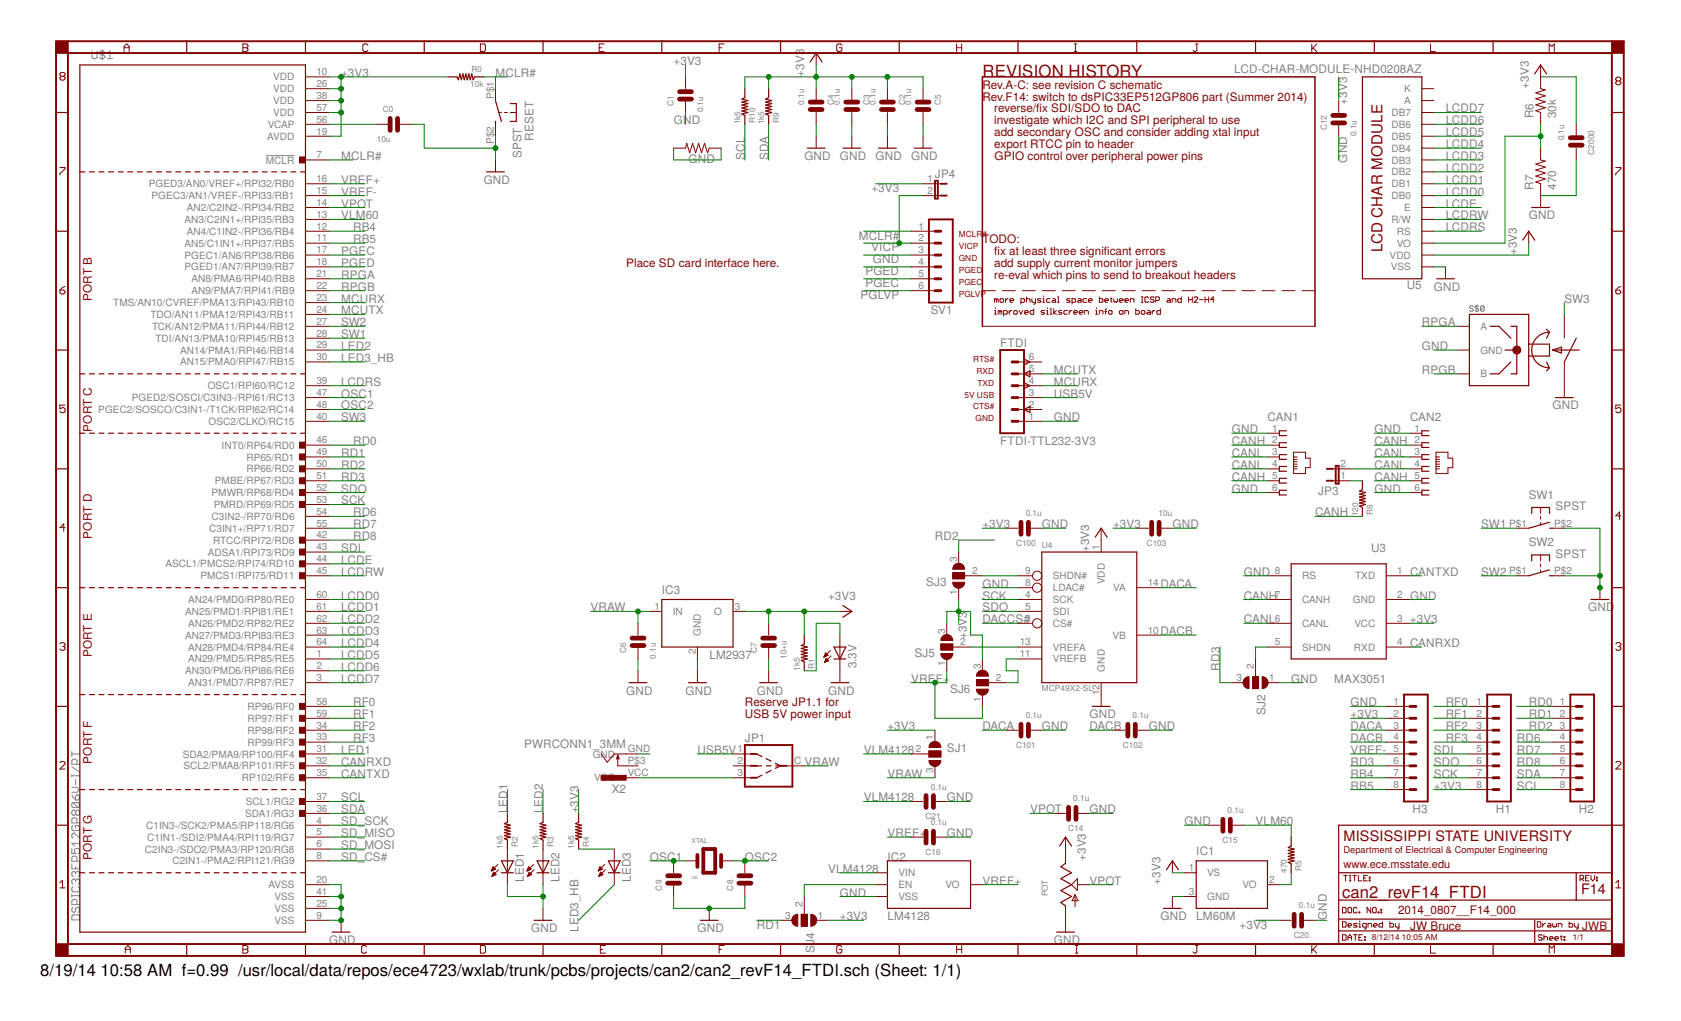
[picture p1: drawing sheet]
<svg xmlns="http://www.w3.org/2000/svg" width="356mm" height="216mm" viewBox="0 0 356 216" stroke-linecap="round" stroke-linejoin="round" font-family="sans-serif">
<defs><g id="words">
<g font-size="3.5" fill="#800000">
<text x="207.8" y="16.2">REVISION HISTORY</text>
<text x="283.9" y="189.8">can2_revF14_FTDI</text>
</g>
<g font-size="3.5">
<text x="8.5" y="206.4">8/19/14</text>
<text x="21.3" y="206.4">10:58 AM f=0.99 /usr/local/data/repos/ece4723/wxlab/trunk/pcbs/projects/can2/can2_revF14_FTDI.sch (Sheet: 1/1)</text>
</g>
<text font-size="3.2" fill="#800000" x="292.5" y="53.3" transform="rotate(-90 292.5 53.3)">LCD CHAR MODULE</text>
<g font-size="3" fill="#800000">
<text x="284.2" y="177.8">MISSISSIPPI STATE UNIVERSITY</text>
<text x="334.4" y="189">F14</text>
</g>
<g font-size="2.5" fill="#808080">
<text x="72.2" y="16.2">+3V3</text>
<text x="104.8" y="16.2">MCLR#</text>
<text x="142.5" y="13.7">+3</text>
<text x="145.3" y="13.7">V3</text>
<text x="170.1" y="16.2" transform="rotate(-90 170.1 16.2)">+3V3</text>
<text x="261.1" y="15.5">LCD-CHAR-MODULE-NHD0208AZ</text>
<text x="284.9" y="22.1" transform="rotate(-90 284.9 22.1)">+3V3</text>
<text x="305.8" y="23.8">LCDD7</text>
<text x="323.4" y="18.8" transform="rotate(-90 323.4 18.8)">+3V3</text>
<text x="112.9" y="29.7" transform="rotate(-90 112.9 29.7)">RESET</text>
<text x="142.5" y="26.3">GND</text>
<text x="305.8" y="26.3">LCDD6</text>
<text x="305.8" y="28.8">LCDD5</text>
<text x="324.4" y="25" transform="rotate(-90 324.4 25)">R6</text>
<text x="329.2" y="25" transform="rotate(-90 329.2 25)">30k</text>
<text x="72.2" y="33.8">MCLR#</text>
<text x="110.3" y="33.5" transform="rotate(-90 110.3 33.5)">SPST</text>
<text x="145.7" y="34.6">GND</text>
<text x="157.6" y="33.8" transform="rotate(-90 157.6 33.8)">SCL</text>
<text x="162.6" y="33.8" transform="rotate(-90 162.6 33.8)">SDA</text>
<text x="170.2" y="33.8">GND</text>
<text x="177.7" y="33.8">GND</text>
<text x="185.2" y="33.8">GND</text>
<text x="192.8" y="33.8">GND</text>
<text x="284.9" y="34.4" transform="rotate(-90 284.9 34.4)">GND</text>
<text x="305.8" y="33.8">LCDD3</text>
<text x="305.8" y="31.3">LCDD4</text>
<text x="72.2" y="38.9">VREF+</text>
<text x="72.2" y="41.4">VREF-</text>
<text x="102.3" y="38.9">GND</text>
<text x="184.4" y="40.6">+3V3</text>
<text x="197.8" y="37.6">JP4</text>
<text x="305.8" y="41.4">LCDD0</text>
<text x="305.8" y="38.9">LCDD1</text>
<text x="305.8" y="36.3">LCDD2</text>
<text x="324.4" y="40.1" transform="rotate(-90 324.4 40.1)">R7</text>
<text x="329.2" y="40.1" transform="rotate(-90 329.2 40.1)">470</text>
<text x="72.2" y="46.4">VLM60</text>
<text x="72.2" y="43.9">VPOT</text>
<text x="305.8" y="43.9">LCDE</text>
<text x="305.8" y="46.4">LCDRW</text>
<text x="323.4" y="46.4">GND</text>
<text x="72.2" y="53.9">PGEC</text>
<text x="74.7" y="48.9">RB4</text>
<text x="74.7" y="51.4">RB5</text>
<text x="181.7" y="50.7">MCLR#</text>
<text x="184.3" y="53.2">VICP</text>
<text x="305.8" y="48.9">LCDRS</text>
<text x="320.9" y="53.9" transform="rotate(-90 320.9 53.9)">+3V3</text>
<text x="72.2" y="56.4">PGED</text>
<text x="72.2" y="59">RPGA</text>
<text x="183.1" y="58.2">PGED</text>
<text x="184.6" y="55.7">GND</text>
<text x="72.2" y="61.5">RPGB</text>
<text x="72.2" y="64">MCURX</text>
<text x="182.1" y="63.2">PGLVP</text>
<text x="183.1" y="60.7">PGEC</text>
<text x="297.6" y="61.2">U5</text>
<text x="303.3" y="61.5">GND</text>
<text x="330.9" y="64">SW3</text>
<text x="72.2" y="71.5">SW1</text>
<text x="72.2" y="69">SW2</text>
<text x="72.2" y="66.5">MCUTX</text>
<text x="196.9" y="66.5">SV1</text>
<text x="300.8" y="69">RPGA</text>
<text x="72.2" y="74">LED2</text>
<text x="72.2" y="76.5">LED3_HB</text>
<text x="211.6" y="73.3">FTDI</text>
<text x="300.8" y="74">GND</text>
<text x="72.2" y="81.6">LCDRS</text>
<text x="222.9" y="81.6">MCURX</text>
<text x="222.9" y="79">MCUTX</text>
<text x="300.8" y="79">RPGB</text>
<text x="72.2" y="86.6">OSC2</text>
<text x="72.2" y="84.1">OSC1</text>
<text x="72.2" y="89.1">SW3</text>
<text x="222.9" y="89.1">GND</text>
<text x="222.9" y="84.1">USB5V</text>
<text x="268.1" y="89.1">CAN1</text>
<text x="298.3" y="89.1">CAN2</text>
<text x="328.4" y="86.6">GND</text>
<text x="74.7" y="94.1">RD0</text>
<text x="211.6" y="94.1">FTDI-TTL232-3V3</text>
<text x="260.6" y="91.6">GND</text>
<text x="260.6" y="94.1">CANH</text>
<text x="290.7" y="91.6">GND</text>
<text x="290.7" y="94.1">CANH</text>
<text x="72.2" y="101.7">RD3</text>
<text x="72.2" y="96.6">RD1</text>
<text x="72.2" y="99.1">RD2</text>
<text x="260.6" y="101.7">CANH</text>
<text x="260.6" y="99.1">CANL</text>
<text x="260.6" y="96.6">CANL</text>
<text x="290.7" y="101.7">CANH</text>
<text x="290.7" y="99.1">CANL</text>
<text x="290.7" y="96.6">CANL</text>
<text x="72.2" y="106.7">SCK</text>
<text x="72.2" y="104.2">SDO</text>
<text x="260.6" y="104.2">GND</text>
<text x="278.8" y="104.7">JP3</text>
<text x="290.7" y="104.2">GND</text>
<text x="323.4" y="105.4">SW1</text>
<text x="329.1" y="107.9">SPST</text>
<text x="74.7" y="109.2">RD6</text>
<text x="74.7" y="111.7">RD7</text>
<text x="207.8" y="111.7">+3V3</text>
<text x="220.4" y="111.7">GND</text>
<text x="235.5" y="111.7">+3V3</text>
<text x="248" y="111.7">GND</text>
<text x="278.2" y="109.2">CANH</text>
<text x="313.4" y="111.7">SW1</text>
<text x="72.2" y="116.7">SDI</text>
<text x="72.2" y="119.2">LCDE</text>
<text x="74.7" y="114.2">RD8</text>
<text x="197.8" y="114.2">RD2</text>
<text x="230.4" y="116.7" transform="rotate(-90 230.4 116.7)">+3V3</text>
<text x="290" y="116.7">U3</text>
<text x="323.4" y="115.5">SW2</text>
<text x="329.1" y="118">SPST</text>
<text x="72.2" y="121.8">LCDRW</text>
<text x="140" y="125.5">IC3</text>
<text x="195.9" y="123.9">SJ3</text>
<text x="207.8" y="124.3">GND</text>
<text x="245.5" y="124.3">DACA</text>
<text x="263.1" y="121.8">GND</text>
<text x="298.3" y="121.8">CANTXD</text>
<text x="313.4" y="121.8">SW2</text>
<text x="72.2" y="126.8">LCDD0</text>
<text x="72.2" y="129.3">LCDD1</text>
<text x="72.2" y="131.8">LCDD2</text>
<text x="124.9" y="129.3">VRAW</text>
<text x="175.2" y="126.8">+3V3</text>
<text x="207.8" y="126.8">SCK</text>
<text x="207.8" y="131.8">DACCS#</text>
<text x="207.8" y="129.3">SDO</text>
<text x="263.1" y="126.8">CANH</text>
<text x="263.1" y="131.8">CANL</text>
<text x="298.3" y="131.8">+3V3</text>
<text x="298.3" y="126.8">GND</text>
<text x="336" y="129.3">GND</text>
<text x="72.2" y="134.3">LCDD3</text>
<text x="72.2" y="136.8">LCDD4</text>
<text x="204.6" y="135.2" transform="rotate(-90 204.6 135.2)">+3V3</text>
<text x="245.5" y="134.3">DACB</text>
<text x="298.3" y="136.8">CANRXD</text>
<text x="72.2" y="141.8">LCDD6</text>
<text x="72.2" y="139.3">LCDD5</text>
<text x="150.1" y="139.3">LM2937</text>
<text x="181.2" y="141.3" transform="rotate(-90 181.2 141.3)">3.3V</text>
<text x="193.4" y="139">SJ5</text>
<text x="258.1" y="141.8" transform="rotate(-90 258.1 141.8)">RD3</text>
<text x="72.2" y="144.4">LCDD7</text>
<text x="74.7" y="149.4">RF0</text>
<text x="132.5" y="146.9">GND</text>
<text x="145" y="146.9">GND</text>
<text x="160.1" y="146.9">GND</text>
<text x="175.2" y="146.9">GND</text>
<text x="192.8" y="144.4">VRE</text>
<text x="198" y="144.4">F+</text>
<text x="201" y="146.5">SJ6</text>
<text x="273.2" y="144.4">GND</text>
<text x="282.3" y="144.4">MAX3051</text>
<text x="285.7" y="149.4">GND</text>
<text x="305.8" y="149.4">RF0</text>
<text x="323.4" y="149.4">RD0</text>
<text x="74.7" y="151.9">RF1</text>
<text x="74.7" y="154.4">RF2</text>
<text x="187.7" y="154.4">+3V3</text>
<text x="207.8" y="154.4">DACA</text>
<text x="220.4" y="154.4">GND</text>
<text x="230.4" y="151.9">GND</text>
<text x="230.4" y="154.4">DACB</text>
<text x="243" y="154.4">GND</text>
<text x="267.7" y="151.2" transform="rotate(-90 267.7 151.2)">SJ2</text>
<text x="285.7" y="151.9">+3V3</text>
<text x="285.7" y="154.4">DACA</text>
<text x="305.8" y="151.9">RF1</text>
<text x="305.8" y="154.4">RF2</text>
<text x="323.4" y="151.9">RD1</text>
<text x="323.4" y="154.4">RD2</text>
<text x="72.2" y="161.9">CANRXD</text>
<text x="72.2" y="159.4">LED1</text>
<text x="74.7" y="156.9">RF3</text>
<text x="110.9" y="158.2">PWRCONN1_3MM</text>
<text x="147.5" y="159.4">USB5V</text>
<text x="157.6" y="156.9">JP1</text>
<text x="170.2" y="161.9">VRAW</text>
<text x="182.7" y="159.4">VLM4128</text>
<text x="200.3" y="159.1">SJ1</text>
<text x="285.7" y="156.9">DACB</text>
<text x="285.7" y="159.4">VREF-</text>
<text x="285.7" y="161.9">RD3</text>
<text x="303.3" y="159.4">SDI</text>
<text x="303.3" y="161.9">SDO</text>
<text x="305.8" y="156.9">RF3</text>
<text x="320.9" y="161.9">RD8</text>
<text x="320.9" y="156.9">RD6</text>
<text x="320.9" y="159.4">RD7</text>
<text x="72.2" y="164.5">CANTXD</text>
<text x="129.4" y="167.7">X2</text>
<text x="187.7" y="164.5">VRAW</text>
<text x="285.7" y="164.5">RB4</text>
<text x="285.7" y="167">RB5</text>
<text x="303.3" y="167">+3V3</text>
<text x="303.3" y="164.5">SCK</text>
<text x="320.9" y="167">SCL</text>
<text x="320.9" y="164.5">SDA</text>
<text x="72.2" y="169.5">SCL</text>
<text x="72.2" y="172">SDA</text>
<text x="107.3" y="172" transform="rotate(-90 107.3 172)">LED1</text>
<text x="114.9" y="172" transform="rotate(-90 114.9 172)">LED2</text>
<text x="122.4" y="172" transform="rotate(-90 122.4 172)">+3V3</text>
<text x="182.7" y="169.5">VLM4128</text>
<text x="200.3" y="169.5">GND</text>
<text x="217.9" y="172">VPOT</text>
<text x="230.4" y="172">GND</text>
<text x="298.8" y="172">H3</text>
<text x="316.4" y="172">H1</text>
<text x="334" y="172">H2</text>
<text x="72.2" y="174.5">SD_SCK</text>
<text x="72.2" y="179.5">SD_MOSI</text>
<text x="72.2" y="177">SD_MISO</text>
<text x="187.7" y="177">VREF+</text>
<text x="200.3" y="177">GND</text>
<text x="250.5" y="174.5">GND</text>
<text x="265.6" y="174.5">VLM60</text>
<text x="72.2" y="182">SD_CS#</text>
<text x="137.5" y="182">OSC</text>
<text x="143" y="182">1</text>
<text x="157.6" y="182">OSC2</text>
<text x="175.2" y="184.6">VLM4128</text>
<text x="187.7" y="182">I</text>
<text x="188.5" y="182">C2</text>
<text x="229.7" y="182" transform="rotate(-90 229.7 182)">+3V3</text>
<text x="253.1" y="180.8">IC1</text>
<text x="110.8" y="186.5" transform="rotate(-90 110.8 186.5)">LED1</text>
<text x="118.4" y="186.5" transform="rotate(-90 118.4 186.5)">LED2</text>
<text x="133.5" y="186.5" transform="rotate(-90 133.5 186.5)">LED3</text>
<text x="177.7" y="189.6">GND</text>
<text x="207.8" y="187.1">VREF+</text>
<text x="230.4" y="187.1">VPOT</text>
<text x="245.5" y="187.1" transform="rotate(-90 245.5 187.1)">+3V3</text>
<text x="112.4" y="197.1">GND</text>
<text x="122.4" y="197.1" transform="rotate(-90 122.4 197.1)">LED3_HB</text>
<text x="147.5" y="197.1">GND</text>
<text x="160.1" y="196.4">RD1</text>
<text x="177.7" y="194.6">+3V3</text>
<text x="187.7" y="194.6">LM4128</text>
<text x="245.5" y="194.6">GND</text>
<text x="253.1" y="194.6">LM60M</text>
<text x="262.2" y="196.4">+3V3</text>
<text x="280.7" y="194.6" transform="rotate(-90 280.7 194.6)">GND</text>
<text x="69.7" y="199.6">GND</text>
<text x="172.3" y="201.5" transform="rotate(-90 172.3 201.5)">SJ4</text>
<text x="222.9" y="199.6">GND</text>
</g>
<g font-size="2.5" fill="#800000">
<text x="207.8" y="18.8">Rev.A-C: see revision C schematic</text>
<text x="207.8" y="21.3">Rev.F14: switch to dsPIC33EP512GP806 part (Summer 2014)</text>
<text x="210.3" y="23.8">reverse/fx SDI/SDO to DAC</text>
<text x="219.2" y="23.8">i</text>
<text x="210.3" y="26.3">investigate which I2C and SPI peripheral to use</text>
<text x="210.3" y="28.8">add secondary OSC and consider adding xtal input</text>
<text x="210.3" y="31.3">export RTCC pin to header</text>
<text x="210.4" y="33.8">GPIO control over peripheral power pins</text>
<text x="207.8" y="51.4">TODO:</text>
<text x="210.3" y="53.9">fx at least three signifcant errors</text>
<text x="210.3" y="53.9">i</text>
<text x="233.5" y="53.9">i</text>
<text x="132.5" y="56.4">Place SD card interface here.</text>
<text x="210.3" y="56.4">add supply current monitor jumpers</text>
<text x="210.3" y="59">re-eval which pins to send to breakout headers</text>
<text x="19.4" y="63.6" transform="rotate(-90 19.4 63.6)">PORT B</text>
<text x="19.4" y="91.3" transform="rotate(-90 19.4 91.3)">PORT C</text>
<text x="19.4" y="113.9" transform="rotate(-90 19.4 113.9)">PORT D</text>
<text x="19.4" y="139" transform="rotate(-90 19.4 139)">PORT E</text>
<text x="157.6" y="149.4">Reserve JP1.1 for</text>
<text x="157.6" y="151.9">USB 5V power input</text>
<text x="19.4" y="161.5" transform="rotate(-90 19.4 161.5)">PORT F</text>
<text x="19.4" y="181.8" transform="rotate(-90 19.4 181.8)">PORT G</text>
<text x="295.8" y="193.3">2014_0807__F14_000</text>
<text x="298.3" y="196.6">JW Bruce</text>
<text x="334.7" y="196.6">JWB</text>
</g>
<text font-size="2.3" fill="#800000" x="284.2" y="183.5">www.ece.msstate.edu</text>
<g font-size="2.1" fill="#808080">
<text x="57.8" y="17">VDD</text>
<text x="66.9" y="15.9">10</text>
<text x="57.8" y="19.5">VDD</text>
<text x="57.8" y="22">VDD</text>
<text x="66.9" y="18.4">26</text>
<text x="66.9" y="20.9">38</text>
<text x="66.9" y="23.4">57</text>
<text x="104.5" y="20.9" transform="rotate(-90 104.5 20.9)">P$1</text>
<text x="297" y="22">A</text>
<text x="297" y="19.5">K</text>
<text x="56.5" y="29.6">AVDD</text>
<text x="56.6" y="27">VCAP</text>
<text x="57.8" y="24.5">VDD</text>
<text x="66.9" y="25.9">56</text>
<text x="66.9" y="28.5">19</text>
<text x="294.3" y="29.6">DB5</text>
<text x="294.3" y="27">DB6</text>
<text x="294.3" y="24.5">DB7</text>
<text x="56.2" y="34.6">MCLR</text>
<text x="66.9" y="33.5">7</text>
<text x="104.5" y="30.4" transform="rotate(-90 104.5 30.4)">P$2</text>
<text x="294.3" y="34.6">DB3</text>
<text x="294.3" y="32.1">DB4</text>
<text x="31.5" y="39.6">PGED3/AN0/VREF+/RPI32/RB0</text>
<text x="66.9" y="41">15</text>
<text x="66.9" y="38.5">16</text>
<text x="196.2" y="38.5">1</text>
<text x="196.2" y="41">2</text>
<text x="294.3" y="39.6">DB1</text>
<text x="294.3" y="37.1">DB2</text>
<text x="32" y="42.1">PGEC3/AN1/VREF-/RPI33/RB1</text>
<text x="39" y="47.1">AN3/C2IN1+/RPI35/RB3</text>
<text x="39.5" y="44.6">AN2/C2IN2-/RPI34/RB2</text>
<text x="66.9" y="46">13</text>
<text x="66.9" y="43.5">14</text>
<text x="294.3" y="42.1">DB0</text>
<text x="294.3" y="47.1">R/W</text>
<text x="297" y="44.6">E</text>
<text x="39" y="52.2">AN5/C1IN1+/RPI37/RB5</text>
<text x="39.5" y="49.7">AN4/C1IN2-/RPI36/RB4</text>
<text x="66.9" y="51.1">11</text>
<text x="66.9" y="48.6">12</text>
<text x="66.9" y="53.6">17</text>
<text x="194.3" y="48.6">1</text>
<text x="194.3" y="51.1">2</text>
<text x="194.3" y="53.6">3</text>
<text x="295.5" y="52.2">VO</text>
<text x="295.5" y="49.7">RS</text>
<text x="39" y="54.7">PGEC1/AN6/RPI38/RB6</text>
<text x="39" y="57.2">PGED1/AN7/RPI39/RB7</text>
<text x="40.5" y="59.7">AN8/PMA6/RPI40/RB8</text>
<text x="66.9" y="58.6">21</text>
<text x="66.9" y="56.1">18</text>
<text x="194.3" y="56.1">4</text>
<text x="194.3" y="58.6">5</text>
<text x="294" y="54.7">VDD</text>
<text x="294.2" y="57.2">VSS</text>
<text x="23.9" y="64.7">TMS/AN10/CVREF/PMA13/RPI43/RB10</text>
<text x="40.5" y="62.2">AN9/PMA7/RPI41/RB9</text>
<text x="66.9" y="61.1">22</text>
<text x="66.9" y="63.6">23</text>
<text x="194.3" y="61.1">6</text>
<text x="31.8" y="67.2">TDO/AN11/PMA12/RPI43/RB11</text>
<text x="32.2" y="69.7">TCK/AN12/PMA11/RPI44/RB12</text>
<text x="66.9" y="66.1">24</text>
<text x="66.9" y="68.6">27</text>
<text x="66.9" y="71.2">28</text>
<text x="313.2" y="69.8">A</text>
<text x="32.9" y="72.3">TDI/AN13/PMA10/RPI45/RB13</text>
<text x="38.1" y="74.8">AN14/PMA1/RPI46/RB14</text>
<text x="38.1" y="77.3">AN15/PMA0/RPI47/RB15</text>
<text x="66.9" y="73.7">29</text>
<text x="66.9" y="76.2">30</text>
<text x="217.7" y="76.2">6</text>
<text x="313.2" y="74.8">GND</text>
<text x="43.9" y="82.3">OSC1/RPI60/RC12</text>
<text x="66.9" y="81.2">39</text>
<text x="66.9" y="83.7">47</text>
<text x="217.7" y="83.7">3</text>
<text x="217.7" y="81.2">4</text>
<text x="217.7" y="78.7">5</text>
<text x="313.2" y="79.8">B</text>
<text x="20.8" y="87.3">PGEC2/SOSCO/C3IN1-/T1CK/RPI62/RC14</text>
<text x="27.9" y="84.8">PGED2/SOSCI/C3IN3-/RPI61/RC13</text>
<text x="44.1" y="89.8">OSC2/CLKO/RC15</text>
<text x="66.9" y="88.7">40</text>
<text x="66.9" y="86.2">48</text>
<text x="217.7" y="88.7">1</text>
<text x="217.7" y="86.2">2</text>
<text x="46.9" y="94.9">INT0/RP64/RD0</text>
<text x="66.9" y="93.8">46</text>
<text x="269.1" y="91.3">1</text>
<text x="269.1" y="93.8">2</text>
<text x="299.2" y="91.3">1</text>
<text x="299.2" y="93.8">2</text>
<text x="52.1" y="99.9">RP66/RD2</text>
<text x="52.1" y="97.4">RP65/RD1</text>
<text x="66.9" y="101.3">51</text>
<text x="66.9" y="98.8">50</text>
<text x="66.9" y="96.3">49</text>
<text x="269.1" y="96.3">3</text>
<text x="269.1" y="98.8">4</text>
<text x="269.1" y="101.3">5</text>
<text x="283.5" y="101.3">1</text>
<text x="283.5" y="98.8">2</text>
<text x="299.2" y="96.3">3</text>
<text x="299.2" y="98.8">4</text>
<text x="299.2" y="101.3">5</text>
<text x="44.8" y="104.9">PMWR/RP68/RD4</text>
<text x="45.2" y="107.4">PMRD/RP69/RD5</text>
<text x="45.5" y="102.4">PMBE/RP67/RD3</text>
<text x="66.9" y="103.8">52</text>
<text x="66.9" y="106.3">53</text>
<text x="269.1" y="103.8">6</text>
<text x="299.2" y="103.8">6</text>
<text x="44.2" y="112.5">C3IN1+/RP71/RD7</text>
<text x="44.8" y="109.9">C3IN2-/RP70/RD6</text>
<text x="66.9" y="113.9">42</text>
<text x="66.9" y="108.8">54</text>
<text x="66.9" y="111.4">55</text>
<text x="319.3" y="111.4">P$1</text>
<text x="328.8" y="111.4">P$2</text>
<text x="35" y="120">ASCL1/PMCS2/RPI74/RD10</text>
<text x="43.9" y="117.5">ADSA1/RPI73/RD9</text>
<text x="45.1" y="115">RTCC/RPI72/RD8</text>
<text x="66.9" y="116.4">43</text>
<text x="66.9" y="118.9">44</text>
<text x="202.4" y="118.9" transform="rotate(-90 202.4 118.9)">3</text>
<text x="232.6" y="116.4" transform="rotate(-90 232.6 116.4)">1</text>
<text x="42.4" y="122.5">PMCS1/RPI75/RD11</text>
<text x="66.9" y="121.4">45</text>
<text x="202.4" y="125.8" transform="rotate(-90 202.4 125.8)">1</text>
<text x="205.7" y="121.4">2</text>
<text x="216.9" y="123.9">8</text>
<text x="216.9" y="121.4">9</text>
<text x="222.7" y="125">LDAC#</text>
<text x="222.7" y="122.5">SHDN#</text>
<text x="233.7" y="123.6" transform="rotate(-90 233.7 123.6)">VDD</text>
<text x="235.5" y="125">VA</text>
<text x="242.8" y="123.9">14</text>
<text x="269.6" y="121.4">8</text>
<text x="275.5" y="122.5">RS</text>
<text x="286.6" y="122.5">TXD</text>
<text x="295.6" y="121.4">1</text>
<text x="319.3" y="121.4">P$1</text>
<text x="328.8" y="121.4">P$2</text>
<text x="39.2" y="130">AN25/PMD1/RPI81/RE1</text>
<text x="39.8" y="127.5">AN24/PMD0/RP80/RE0</text>
<text x="66.9" y="126.4">60</text>
<text x="66.9" y="128.9">61</text>
<text x="66.9" y="131.4">62</text>
<text x="138.5" y="128.9">1</text>
<text x="142.3" y="130">IN</text>
<text x="151.1" y="130">O</text>
<text x="155.4" y="128.9">3</text>
<text x="216.9" y="128.9">5</text>
<text x="216.9" y="126.4">4</text>
<text x="216.9" y="131.4">3</text>
<text x="222.7" y="130">SDI</text>
<text x="222.7" y="127.5">SCK</text>
<text x="269.6" y="131.4">6</text>
<text x="269.6" y="126.4">7</text>
<text x="275.5" y="127.5">CANH</text>
<text x="286.2" y="127.5">GND</text>
<text x="295.6" y="126.4">2</text>
<text x="295.6" y="131.4">3</text>
<text x="39.2" y="135.1">AN27/PMD3/RPI83/RE3</text>
<text x="39.8" y="137.6">AN28/PMD4/RP84/RE4</text>
<text x="39.8" y="132.5">AN26/PMD2/RP82/RE2</text>
<text x="66.9" y="136.5">64</text>
<text x="66.9" y="134">63</text>
<text x="148.3" y="134.5" transform="rotate(-90 148.3 134.5)">GND</text>
<text x="199.9" y="134" transform="rotate(-90 199.9 134)">3</text>
<text x="203.1" y="136.5">2</text>
<text x="215.7" y="136.5">13</text>
<text x="222.7" y="132.6">CS#</text>
<text x="222.7" y="137.6">VREFA</text>
<text x="235.3" y="135.1">VB</text>
<text x="242.8" y="134">10</text>
<text x="269.6" y="136.5">5</text>
<text x="275.5" y="137.6">SHDN</text>
<text x="275.5" y="132.5">CANL</text>
<text x="286.4" y="137.6">RXD</text>
<text x="286.5" y="132.6">VCC</text>
<text x="295.6" y="136.5">4</text>
<text x="39.2" y="142.6">AN30/PMD6/RPI86/RE6</text>
<text x="39.8" y="140.1">AN29/PMD5/RP85/RE5</text>
<text x="66.9" y="139">1</text>
<text x="66.9" y="141.5">2</text>
<text x="147.2" y="138.4" transform="rotate(-90 147.2 138.4)">2</text>
<text x="199.9" y="140.9" transform="rotate(-90 199.9 140.9)">1</text>
<text x="207.5" y="141.5" transform="rotate(-90 207.5 141.5)">3</text>
<text x="215.7" y="139">11</text>
<text x="222.7" y="140.1">VREFB</text>
<text x="233.7" y="142" transform="rotate(-90 233.7 142)">GND</text>
<text x="265.3" y="141.5" transform="rotate(-90 265.3 141.5)">2</text>
<text x="39.8" y="145.1">AN31/PMD7/RP87/RE7</text>
<text x="66.9" y="144">3</text>
<text x="66.9" y="149">58</text>
<text x="207.5" y="148.4" transform="rotate(-90 207.5 148.4)">1</text>
<text x="210.7" y="144">2</text>
<text x="232.6" y="147.1" transform="rotate(-90 232.6 147.1)">12</text>
<text x="261.6" y="144">3</text>
<text x="268.5" y="144">1</text>
<text x="294.8" y="149">1</text>
<text x="312.4" y="149">1</text>
<text x="329.9" y="149">1</text>
<text x="52.4" y="150.1">RP96/RF0</text>
<text x="52.4" y="152.6">RP97/RF1</text>
<text x="52.4" y="155.2">RP98/RF2</text>
<text x="66.9" y="151.5">59</text>
<text x="66.9" y="154.1">34</text>
<text x="294.8" y="151.5">2</text>
<text x="294.8" y="154.1">3</text>
<text x="312.4" y="151.5">2</text>
<text x="312.4" y="154.1">3</text>
<text x="329.9" y="151.5">2</text>
<text x="329.9" y="154.1">3</text>
<text x="38.7" y="160.2">SDA2/PMA9/RP100/RF4</text>
<text x="52.4" y="157.7">RP99/RF3</text>
<text x="66.9" y="159.1">31</text>
<text x="66.9" y="156.6">33</text>
<text x="66.9" y="161.6">32</text>
<text x="125.4" y="160.2">GND</text>
<text x="132.8" y="159.1">GND</text>
<text x="132.8" y="161.6">P$3</text>
<text x="156" y="159.1">1</text>
<text x="156" y="161.6">2</text>
<text x="168" y="161.6">C</text>
<text x="193.7" y="159.1">2</text>
<text x="197.4" y="156.6" transform="rotate(-90 197.4 156.6)">1</text>
<text x="294.8" y="156.6">4</text>
<text x="294.8" y="159.1">5</text>
<text x="294.8" y="161.6">6</text>
<text x="312.4" y="156.6">4</text>
<text x="312.4" y="159.1">5</text>
<text x="312.4" y="161.6">6</text>
<text x="329.9" y="156.6">4</text>
<text x="329.9" y="159.1">5</text>
<text x="329.9" y="161.6">6</text>
<text x="38.8" y="162.7">SCL2/PMA8/RP101/RF5</text>
<text x="51.2" y="165.2">RP102/RF6</text>
<text x="66.9" y="164.1">35</text>
<text x="125.7" y="165.2">VCC</text>
<text x="132.8" y="164.1">VCC</text>
<text x="156" y="164.1">3</text>
<text x="197.4" y="163.5" transform="rotate(-90 197.4 163.5)">3</text>
<text x="294.8" y="164.1">7</text>
<text x="294.8" y="166.6">8</text>
<text x="312.4" y="164.1">7</text>
<text x="312.4" y="166.6">8</text>
<text x="329.9" y="164.1">7</text>
<text x="329.9" y="166.6">8</text>
<text x="51.8" y="172.7">SDA1/RG3</text>
<text x="52" y="170.2">SCL1/RG2</text>
<text x="66.9" y="171.6">36</text>
<text x="66.9" y="169.1">37</text>
<text x="30.9" y="175.3">C1IN3-/SCK2/PMA5/RP118/RG6</text>
<text x="31.1" y="177.8">C1IN1-/SDI2/PMA4/RPI119/RG7</text>
<text x="66.9" y="174.2">4</text>
<text x="66.9" y="176.7">5</text>
<text x="66.9" y="179.2">6</text>
<text x="30.7" y="180.3">C2IN3-/SDO2/PMA3/RP120/RG8</text>
<text x="36.5" y="182.8">C2IN1-/PMA2/RPI121/RG9</text>
<text x="66.9" y="181.7">8</text>
<text x="190" y="185.3">VIN</text>
<text x="251.5" y="184.2">1</text>
<text x="255.4" y="185.3">VS</text>
<text x="56.8" y="187.8">AVSS</text>
<text x="58.1" y="190.3">VSS</text>
<text x="66.9" y="191.7">25</text>
<text x="66.9" y="189.2">41</text>
<text x="66.9" y="186.7">20</text>
<text x="169.8" y="191.7" transform="rotate(-90 169.8 191.7)">2</text>
<text x="190" y="190.3">VSS</text>
<text x="190" y="187.8">EN</text>
<text x="200" y="187.8">VO</text>
<text x="251.5" y="189.2">3</text>
<text x="255.4" y="190.3">GND</text>
<text x="262.8" y="187.8">VO</text>
<text x="268.5" y="186.7">2</text>
<text x="58.1" y="195.3">VSS</text>
<text x="58.1" y="192.8">VSS</text>
<text x="66.9" y="194.2">9</text>
<text x="166.1" y="194.2">3</text>
<text x="173" y="194.2">1</text>
</g>
<text font-size="2" fill="#800000" x="284.2" y="180.3">Department of Electrical &amp; Computer Engineering</text>
<g font-size="1.8" fill="#808080">
<text x="99.7" y="15.3">R0</text>
<text x="81" y="23.8">C0</text>
<text x="99.5" y="18.4">10k</text>
<text x="142.5" y="22.5" transform="rotate(-90 142.5 22.5)">C1</text>
<text x="148.8" y="23.8" transform="rotate(-90 148.8 23.8)">0.1u</text>
<text x="170.1" y="22.2" transform="rotate(-90 170.1 22.2)">0.1u</text>
<text x="176.4" y="22.3" transform="rotate(-90 176.4 22.3)">C4</text>
<text x="177.7" y="22.2" transform="rotate(-90 177.7 22.2)">0.1u</text>
<text x="183.9" y="22.3" transform="rotate(-90 183.9 22.3)">C3</text>
<text x="185.2" y="22.2" transform="rotate(-90 185.2 22.2)">0.1u</text>
<text x="191.5" y="22.3" transform="rotate(-90 191.5 22.3)">C2</text>
<text x="192.7" y="22.2" transform="rotate(-90 192.7 22.2)">0.1u</text>
<text x="199" y="22.3" transform="rotate(-90 199 22.3)">C5</text>
<text x="156.6" y="26.3" transform="rotate(-90 156.6 26.3)">1k5</text>
<text x="159.8" y="26" transform="rotate(-90 159.8 26)">R10</text>
<text x="161.7" y="26.3" transform="rotate(-90 161.7 26.3)">1k5</text>
<text x="164.8" y="26" transform="rotate(-90 164.8 26)">R9</text>
<text x="280.7" y="27.5" transform="rotate(-90 280.7 27.5)">C12</text>
<text x="287" y="28.8" transform="rotate(-90 287 28.8)">0.1u</text>
<text x="330.9" y="29.7" transform="rotate(-90 330.9 29.7)">0.1u</text>
<text x="79.7" y="30.1">10u</text>
<text x="337.2" y="32.7" transform="rotate(-90 337.2 32.7)">C2000</text>
<text x="217" y="109.2">0.1u</text>
<text x="245.1" y="109.2">10u</text>
<text x="287.3" y="109.2" transform="rotate(-90 287.3 109.2)">120</text>
<text x="290.4" y="108.9" transform="rotate(-90 290.4 108.9)">R8</text>
<text x="214.9" y="115.5">C100</text>
<text x="220.4" y="116">U4</text>
<text x="242.6" y="115.5">C103</text>
<text x="132.5" y="138.1" transform="rotate(-90 132.5 138.1)">C6</text>
<text x="138.7" y="139.3" transform="rotate(-90 138.7 139.3)">0.1u</text>
<text x="160.1" y="138.1" transform="rotate(-90 160.1 138.1)">C7</text>
<text x="166.4" y="139.3" transform="rotate(-90 166.4 139.3)">10+u</text>
<text x="169.2" y="141.8" transform="rotate(-90 169.2 141.8)">1k5</text>
<text x="172.3" y="141.5" transform="rotate(-90 172.3 141.5)">R1</text>
<text x="220.4" y="146.1">MCP49X2-SL</text>
<text x="217" y="151.9">0.1u</text>
<text x="239.6" y="151.9">0.1u</text>
<text x="214.9" y="158.2">C101</text>
<text x="237.5" y="158.2">C102</text>
<text x="196.9" y="167">0.1u</text>
<text x="195.8" y="173.2">C21</text>
<text x="227" y="169.5">0.1u</text>
<text x="259.7" y="172">0.1u</text>
<text x="106.4" y="179.5" transform="rotate(-90 106.4 179.5)">1k5</text>
<text x="109.5" y="179.2" transform="rotate(-90 109.5 179.2)">R2</text>
<text x="113.9" y="179.5" transform="rotate(-90 113.9 179.5)">1k5</text>
<text x="117.1" y="179.2" transform="rotate(-90 117.1 179.2)">R3</text>
<text x="121.5" y="179.5" transform="rotate(-90 121.5 179.5)">1k5</text>
<text x="124.6" y="179.2" transform="rotate(-90 124.6 179.2)">R4</text>
<text x="196.9" y="174.5">0.1u</text>
<text x="225.9" y="175.8">C14</text>
<text x="258.6" y="178.3">C15</text>
<text x="195.8" y="180.8">C16</text>
<text x="272.2" y="184.6" transform="rotate(-90 272.2 184.6)">470</text>
<text x="275.3" y="184.2" transform="rotate(-90 275.3 184.2)">R5</text>
<text x="140" y="188.3" transform="rotate(-90 140 188.3)">C9</text>
<text x="155.1" y="188.3" transform="rotate(-90 155.1 188.3)">C8</text>
<text x="221.6" y="189.6" transform="rotate(-90 221.6 189.6)">POT</text>
<text x="274.8" y="192.1">0.1u</text>
<text x="273.7" y="198.4">C20</text>
</g>
<g font-size="1.8" fill="#800000">
<text x="202.8" y="50.2">MCLR</text>
<text x="202.8" y="52.7">VICP</text>
<text x="207.9" y="50.2">#</text>
<text x="202.8" y="57.7">PGED</text>
<text x="202.8" y="55.2">GND</text>
<text x="202.8" y="60.2">PGEC</text>
<text x="202.8" y="62.7">PGLVP</text>
<text x="205.9" y="76.5">RTS#</text>
<text x="206.6" y="79">RXD</text>
<text x="206.8" y="81.6">TXD</text>
<text x="204" y="84.1">5V USB</text>
<text x="205.8" y="86.6">CTS#</text>
<text x="206.4" y="89.1">GND</text>
<text x="290.2" y="198.9">8/12/14</text>
<text x="296.6" y="198.9">10:05 AM</text>
<text x="332.7" y="198.9">1/1</text>
</g>
<text font-size="1.4" fill="#808080" x="146.3" y="178.3">XTAL</text>
<text font-size=".8" fill="#808080" x="146.3" y="185.8">32k</text>
</g></defs>
<g fill="none" stroke="#808080" stroke-width=".21">
<path d="M19.5 10.8v1.3l.2 .3h.6l.3-.3v-1.3M21.6 10.5v2.2M22.2 11.1l-.3-.3h-.5l-.3 .3v.2l.3 .3h.5l.3 .3v.2l-.3 .3h-.5l-.3-.3M22.7 12.4h1.1M22.7 11.3l.5-.5v1.6M56.2 32.9h6.1M311.7 64.9l-.3-.2h-.3l-.2 .3 .2 .2h.3l.3 .4-.3 .2h-.3l-.2-.2M312.4 64.5v1.5M312.8 64.9l-.2-.2h-.4l-.2 .3 .2 .2h.4l.2 .4-.2 .2h-.4l-.2-.2M314 64.9l-.2-.2h-.4l-.2 .2v.7M314 64.9v.7l-.2 .2h-.4l-.2-.2M314 64.9l-.8 .7"/>
<path d="M15.2 158.9v1.1M15.2 159.4h1.6M15.2 179.4v1.1h.8l-.3-.5v-.3l.3-.3h.5l.3 .3v.5l-.3 .3M15.2 163.8v.5M15.2 168.1l.8 1.1M15.2 166.5h1.1l.5 .5-.5 .5h-1.1M15.2 164h1.6M15.2 162.2l1.6 1M15.5 169.7h1l.3 .3v.5l-.3 .3M15.5 174.6l-.3 .2v.6l.3 .2h1l.3-.2v-.6l-.3-.2h-.5v.5M15.5 169.7l-.3 .3v.5l.3 .3h1M15.5 169.7l1 1.1"/>
<path d="M16 168.4l.3-.3h.2l.3 .3v.5l-.3 .3h-.5zM16 171.6l.3-.3h.2l.3 .3v.5l-.3 .3h-.2l-.3-.3M16 171.6l-.3-.3h-.2l-.3 .3v.5l.3 .3h.2l.3-.3M16 164.8v1.1M16 171.6v.5M16.3 161.6v-.8l-.3-.3h-.5l-.3 .3v.8h1.6M16.3 174v-.8l-.3-.2h-.5l-.3 .2v.8h1.6M16.8 163.8v.5M16.8 176.2v1l-1.1-1h-.2l-.3 .2v.6l.3 .2M16.8 177.8v1.1M16.8 178.3h-1.6l.5 .6M15.2 182.6v1.1h1.6v-1.1"/>
<path d="M15.2 189.1v.6M15.2 189.4h1.6M15.5 193.4h1l.3 .3v.8h-1.6v-.8zM15.5 187.5l-.3 .3v.5l.3 .3h1l.3-.3v-.5l-.3-.3M15.5 191.8l-.3 .3v.5l.3 .3h.2l.3-.3v-.5l.3-.3h.2l.3 .3v.5l-.3 .3M16 184.6l.3-.3h.2l.3 .3v.5l-.3 .3M16 186.2l.3-.3h.2l.3 .3v.5l-.3 .3M16 184.6l-.3-.3h-.2l-.3 .3v.5l.3 .3M16 186.2l-.3-.3h-.2l-.3 .3v.5l.3 .3M16 183.2v.5M16 184.6v.2M16 186.2v.2"/>
<path d="M16.3 182.1v-.8l-.3-.3h-.5l-.3 .3v.8h1.6M16.3 191.3v-.8l-.3-.3h-.5l-.3 .3v.8h1.6M16.8 189.1v.6"/>
</g>
<g fill="none" stroke="#800000" stroke-width=".21">
<path d="M13 16.1l-.3-.2v-.3l.3-.3h.5l.3 .3v.3l-.3 .2M13 16.1l-.3 .3v.3l.3 .2h.5l.3-.2v-.3l-.3-.3M13 16.1h.5M26.2 10.9v-1.1l.6-.5 .5 .5v1.1M26.2 10.1h1.1M51.4 10.1h.8M51.4 9.3h.8l.3 .3v.2l-.3 .3 .3 .3v.2l-.3 .3h-.8zM64.6 18.8h5M64.6 16.3h5M77.8 9.6l-.2-.3h-.6l-.2 .3v1l.2 .3h.6l.2-.3M101.6 9.3h.8l.3 .3v1l-.3 .3h-.8zM104.8 18.8v2.5"/>
<path d="M126.7 10.1h.6M127.8 9.3h-1.1v1.6h1.1M145 16.3v2.5M152.1 10.1h.6M153.2 9.3h-1.1v1.6M172.7 11.2v2.5M172.7 18.8v2.5M178.1 9.6l-.3-.3h-.5l-.3 .3v1l.3 .3h.5l.3-.3v-.5h-.6M180.2 18.8v2.5M187.7 18.8v2.5M195.3 18.8v2.5M202.4 10.1h1"/>
<path d="M202.4 9.3v1.6M203.4 9.3v1.6M227.2 9.3h.6M227.2 10.9h.6M227.5 9.3v1.6M252.9 9.3h.5M253.2 9.3v1.3l-.3 .3h-.3l-.2-.3M277.5 9.3v1.6M277.7 10.1l.9 .8M278.6 9.3l-1.1 1.1M300.8 18.8h2.5M302.6 9.3v1.6h1.1"/>
<path d="M325.9 13.7v5.1l1 .2-2 .6 2 .7-2 .6 2 .6-2 .7 2 .6-2 .6 1 .4v2.5M327.7 10.9v-1.6l.6 .5 .5-.5v1.6M342.1 17.1l-.3-.2v-.3l.3-.3h.5l.3 .3v.3l-.3 .2M342.1 17.1l-.3 .3v.3l.3 .2h.5l.3-.2v-.3l-.3-.3M342.1 17.1h.5M12.7 35.4h1.1v.3l-1.1 1v.3M64.6 21.3h5M64.6 38.9h5M64.6 33.8h5M64.6 28.8h5M64.6 26.3h5M64.6 23.8h5"/>
<path d="M79.7 26.3h2.5M84.7 26.3h2.5M104.8 26.3v2.5M104.8 33.8v2.5M105.5 23.8h.6M106.7 23.8h.6M107.9 23.8h1.3M142.5 31.3h2.5l.3-1 .6 2 .6-2 .7 2 .6-2 .6 2 .6-2 .7 2 .3-1h2.5M145 21.3v2.5M172.7 23.8v2.5M172.7 28.8v2.5M180.2 23.8v2.5"/>
<path d="M180.2 28.8v2.5M187.7 23.8v2.5M187.7 28.8v2.5M195.3 38.9h3.7M195.3 23.8v2.5M195.3 28.8v2.5M283.2 21.3v2.5M283.2 26.3v2.5M300.8 21.3h2.5M300.8 38.9h2.5M300.8 36.3h2.5M300.8 33.8h2.5"/>
<path d="M300.8 31.3h2.5M300.8 28.8h2.5M300.8 26.3h2.5M300.8 23.8h2.5M325.9 31.3v2.5l1 .3-2 .6 2 .6-2 .7 2 .6-2 .6 2 .6-2 .7 1 .4v5M333.4 26.3v2.5M333.4 31.3v2.5M341.8 35.4h1.1v.3l-1.1 1v.3M64.6 41.4h5M64.6 43.9h5M64.6 46.4h5M64.6 48.9h5"/>
<path d="M64.6 53.9h5M64.6 51.4h5M64.6 56.4h5M64.6 58.9h5M192.7 48.9h5.1M192.7 53.9h5.1M192.7 51.4h5.1M192.7 56.4h5.1M192.7 58.9h5.1M195.3 41.4h3.7M300.8 41.4h2.5M300.8 43.9h2.5"/>
<path d="M300.8 46.4h2.5M300.8 48.9h2.5M300.8 53.9h2.5M300.8 51.4h2.5M300.8 56.4h2.5M305.8 56.4v2.5M323.4 48.9v2.5M12.7 61.3h.8l.3 .3v.3l-.3 .2h-.5l-.3-.2zM13.8 60.5l-1.1 .8M64.6 69h5M64.6 61.5h5M64.6 76.5h5"/>
<path d="M64.6 74h5M64.6 64h5M64.6 66.5h5M64.6 71.5h5M192.7 61.5h5.1M207.8 69h70.4M207.8 61.5h2.8M210.4 65.7h.2v.7M210.4 66.4h.4M210.6 65.1v.2M210.8 63.4l.2-.2 .2 .2v.5M210.8 63.4l-.4-.2v.7"/>
<path d="M210.8 63.4v.5M211.5 65.9l-.3-.2v.7M211.5 65.9v.5M211.5 65.9l.2-.2 .2 .2v.5M211.7 63.2h.4l.2 .2v.3l-.2 .2h-.4l-.2-.2v-.3zM212 61.5h2.8M212.3 66.4h.6l.2-.1v-.4l-.2-.2h-.6v1.1M212.7 63.2v.7M213.3 63.2l-.6 .3M213.5 65.7v.7M213.7 63.5h.7l-.2-.3h-.4l-.1 .2v.3l.1 .2h.4M214 65.7h-.2l-.3 .4"/>
<path d="M214.6 65.7h.4l.2 .2v.4l-.2 .1h-.4l-.2-.1v-.4zM215.3 79.1h5.1M215.3 76.5h5.1M215.6 65.7l.4 .7 .4-.7M216 63.9h.6l.1-.2v-.3l-.1-.2h-.6v1.1M216.3 61.5h2.7M216.7 66.1h.8l-.2-.4h-.4l-.2 .2v.4l.2 .1h.4M217.1 63.4l.2-.2h.4l.2 .2v.5M217.1 62.8v1.1M218.3 63.2v.5l.2 .2h.6M218.7 65.3v1.1h-.6l-.2-.1v-.4l.2-.2h.6M219.1 63.2v.9l-.4 .2"/>
<path d="M220.2 63.2h-.6l-.2 .2 .2 .1h.4l.2 .2-.2 .2h-.6M220.5 61.5h2.7M220.6 63.2h.2v.7M220.6 63.9h.4M220.8 62.6v.2M221 65.7h-.6l-.2 .2 .8 .4-.2 .1h-.6M221.4 65.7h.2v.7M221.4 66.4h.4M221.6 65.1v.2M222.1 66.4h.4M222.1 65.3h.2v1.1M222.1 63.2h-.5l-.2 .2v.3l.2 .2h.5"/>
<path d="M222.7 63.2h.4l.2 .2v.5h-.6l-.2-.2 .2-.2h.6M222.9 65.3v1.1M223.5 65.7l-.6 .4 .6 .3M223.7 63.9h.4M223.7 62.8h.2v1.1M224.6 65.7h-.5l-.2 .2 .7 .4-.1 .1h-.6M224.7 61.5h2.8M225.8 65.7h-.6l-.2 .2v.4l.2 .1h.6M226.2 65.7v.7M226.4 63.2h-.6l-.2 .2 .2 .1h.4l.2 .2-.2 .2h-.6M226.8 65.7h-.2l-.4 .4M226.8 63.9h.6l.1-.2v-.3l-.1-.2h-.6v1.1"/>
<path d="M227.2 66.1h.7l-.2-.4h-.3l-.2 .2v.4l.2 .1h.3M228.1 63.2h.4l.2 .2v.5h-.6l-.2-.2 .2-.2h.6M228.3 66.1h.8l-.2-.4h-.4l-.2 .2v.4l.2 .1h.4M228.9 61.5h2.8M229.5 66.4v-.7h.5l.2 .2v.5M229.8 63.2h-.5l-.2 .2v.3l.2 .2h.5M230.2 63.5h.8l-.2-.3h-.4l-.2 .2v.3l.2 .2h.4M231.8 65.7h.2v.7M231.8 66.4h.4M232 65.1v.2M232.6 66.4v-.7h.5l.2 .2v.5M232.6 62.8v1.1h.5l.2-.2v-.3l-.2-.2h-.5"/>
<path d="M233.2 61.5h2.7M233.7 65.9h.4M233.7 63.5h.8l-.2-.3h-.4l-.2 .2v.3l.2 .2h.4M234.1 65.3l-.2 .2v.9M234.7 65.7h.4l.1 .2v.4l-.1 .1h-.4l-.2-.1v-.4zM234.9 63.2h.3M235.1 63v.7l.1 .2M235.6 63.2v.5l.2 .2 .2-.2 .2 .2 .2-.2v-.5M236.8 63.5h.8l-.2-.3h-.4l-.2 .2v.3l.2 .2h.4M237 65.7h.4l.2 .2v.4l-.2 .1h-.4l-.2-.1v-.4zM237.4 61.5h2.7M238 66.4v-.7h.5l.2 .2v.5"/>
<path d="M238 63.5h.7l-.2-.3h-.4l-.1 .2v.3l.1 .2h.4M239.1 63.9v-.7h.6l.2 .2v.5M240.3 65.3v1.1h.5l.2-.1v-.4l-.2-.2h-.5M241.4 63.9h.4M241.4 62.8h.4M241.6 65.7h.4l.2 .2v.4l-.2 .1h-.4l-.2-.1v-.4zM241.6 61.5h2.8M241.6 62.8v1.1M242.8 65.7h.4l.2 .2v.5h-.6l-.2-.1 .2-.2h.6M243 63l-.2-.2h-.4l-.2 .2v.7l.2 .2h.4l.2-.2M243.7 65.7v.7M244.1 63l-.2-.2h-.4l-.1 .4 .1 .2h.4l.2 .3-.2 .2h-.4l-.1-.2"/>
<path d="M244.3 65.7h-.2l-.4 .4M244.5 63.5h.6l.2-.1v-.4l-.2-.2h-.6v1.1M245.5 65.3v1.1h-.6l-.2-.1v-.4l.2-.2h.6M245.9 61.5h2.7M247 63.2h.4l.2 .2v.5h-.6l-.2-.2 .2-.2h.6M248 63.9v-.7h.6l.2 .2v.5M249.9 62.8v1.1h-.6l-.2-.2v-.3l.2-.2h.6M250.1 61.5h2.7M251.4 63.4h.8M251.4 62.8v1.1M252.2 62.8v1.1M252.6 63l.2-.2h.4l.2 .2v.2l-.8 .7h.8"/>
<path d="M253.8 63.4h.7M254.3 61.5h2.7M254.9 63.4h.8M254.9 62.8v1.1M255.7 62.8v1.1M256.8 63.4h-.7l.5-.6v1.1M258.5 61.5h2.8M262.7 61.5h2.8M267 61.5h2.7M271.2 61.5h2.7M275.4 61.5h2.8M308.3 69h2.5"/>
<path d="M308.3 79.1h2.5M308.3 74h2.5M330.9 66.5v5M330.9 76.5v7.6M341.8 61.3h.8l.3 .3v.3l-.3 .2h-.5l-.3-.2zM342.9 60.5l-1.1 .8M13.8 85.7h-1.1v.8l.5-.3h.3l.3 .3v.5l-.3 .3h-.5l-.3-.3M64.6 96.6h5M64.6 99.1h5M64.6 94.1h5M64.6 89.1h5M64.6 86.6h5"/>
<path d="M64.6 84.1h5M64.6 81.6h5M215.3 89.1h5.1M215.3 86.6h5.1M215.3 84.1h5.1M215.3 81.6h5.1M268.1 96.6h2.5M268.1 99.1h2.5M268.1 91.6h2.5M268.1 94.1h2.5M273.6 95.6h2.6v1.3h1v2h-1v1.2h-2.6zM273.6 96.6h.8"/>
<path d="M273.6 97.1h.8M273.6 97.6h.8M273.6 98.1h.8M273.6 98.6h.8M273.6 99.1h.8M281.9 99.1h3.8M298.3 96.6h2.5M298.3 99.1h2.5M298.3 91.6h2.5M298.3 94.1h2.5M303.8 95.6h2.5v1.3h1v2h-1v1.2h-2.5zM303.8 96.6h.7"/>
<path d="M303.8 97.1h.7M303.8 97.6h.7M303.8 98.1h.7M303.8 98.6h.7M303.8 99.1h.7M342.9 85.7h-1.1v.8l.5-.3h.3l.3 .3v.5l-.3 .3h-.5l-.3-.3M13.8 111.6h-1.1l.8-.8v1.6M64.6 101.7h5M64.6 104.2h5M64.6 111.7h5M64.6 114.2h5M64.6 116.7h5"/>
<path d="M64.6 119.2h5M64.6 106.7h5M64.6 109.2h5M202.8 116.7v2.5M212.9 111.7h2.4M217.9 111.7h2.5M232.9 111.7v5M240.5 111.7h2.5M245.5 111.7h2.5M268.1 101.7h2.5M268.1 104.2h2.5M281.9 101.7h3.8"/>
<path d="M298.3 101.7h2.5M298.3 104.2h2.5M320.9 111.7h2.5M325.9 107.3v1.3M325.9 109.2v.6M325.9 110.4v.7M325.9 117.3v1.3M325.9 119.2v.7M328.4 111.7h2.5M342.9 109.1h-1.1l.8-.8v1.6M12.7 136.2l.3-.3h.5l.3 .3v.2l-.3 .3M13.2 136.7h.3"/>
<path d="M13.5 136.7l.3 .3v.2l-.3 .3h-.5l-.3-.3M64.6 121.8h5M64.6 126.8h5M64.6 131.8h5M64.6 136.8h5M64.6 129.3h5M64.6 134.3h5M64.6 139.3h5M135 131.8v2.5M135 136.8v2.5M137.5 129.3h2.5M147.5 136.8v2.5"/>
<path d="M155.1 129.3h2.5M162.6 131.8v2.5M162.6 136.8v2.5M174.3 138.9h.1M174.3 138.8h.3M174.4 138.7h.5M174.4 138.6h.7M174.5 138.5h.5M174.5 139.9h.4M174.5 138.3h.4M174.5 139.8h.6M174.6 138.2h.2"/>
<path d="M174.6 139.7h.6M174.6 138.1h.1M174.6 139.6h.5M174.7 138.1l.5 .5-.9 .4zM174.7 139.4h.3M174.8 139.3h.1M174.8 139.2l.5 .5-.9 .4zM175.7 137.6l-1.4 1.4M175.8 138.7l-1.4 1.4M177.7 129.3h2.5M177.7 134.3v10.1M199 136.2h2.5v1.3h-2.5z"/>
<path d="M200.3 131.8v2.5M200.3 139.3v2.5M201.5 136.8h3.8M201.5 121.1h2.5v1.3h-2.5zM202.8 124.3v2.5M204 121.8h3.8M207.8 139.3v2.5M215.3 121.8h3.1M215.3 126.8h5.1M215.3 131.8h3.1M215.3 136.8h5.1M215.3 129.3h5.1"/>
<path d="M215.3 124.3h3.1M215.3 139.3h5.1M240.5 124.3h5M240.5 134.3h5M265.6 139.3v3.8M268.1 121.8h5M268.1 126.8h5M268.1 131.8h5M268.1 136.8h5M293.2 121.8h5.1M293.2 126.8h5.1M293.2 131.8h5.1"/>
<path d="M293.2 136.8h5.1M320.9 121.8h2.5M325.9 120.5v.6M328.4 121.8h2.5M338.5 124.3v2.5M341.8 136.2l.3-.3h.5l.3 .3v.2l-.3 .3M342.3 136.7h.3M342.6 136.7l.3 .3v.2l-.3 .3h-.5l-.3-.3M64.6 159.4h5M64.6 149.4h5M64.6 151.9h5M64.6 154.4h5"/>
<path d="M64.6 156.9h5M64.6 144.4h5M64.6 141.8h5M127.2 159.4l1.2 1.8 1.5-1.8h5.1M130.7 159.7v2.2h4.3M135 141.8v2.6M147.5 141.8v2.6M155.1 159.4h3.7M162.6 141.8v2.6M174.4 140h.2M192.7 159.4h3.8M196.5 158.8h2.5v1.3h-2.5z"/>
<path d="M197.8 154.4v2.5M206.6 143.7h2.5v1.3h-2.5zM207.8 146.9v2.5M209.1 144.4h3.8M212.9 154.4h2.4M217.9 154.4h2.5M232.9 144.4v5M235.5 154.4h2.5M240.5 154.4h2.5M260.6 144.4h2.5M265 143.1h1.2v2.5h-1.2zM268.1 144.4h2.5"/>
<path d="M293.2 159.4h5.1M293.2 149.4h5.1M293.2 151.9h5.1M293.2 154.4h5.1M293.2 156.9h5.1M310.8 159.4h5M310.8 149.4h5M310.8 151.9h5M310.8 154.4h5M310.8 156.9h5M328.4 159.4h5M328.4 149.4h5"/>
<path d="M328.4 151.9h5M328.4 154.4h5M328.4 156.9h5M12.7 161.3l.3-.3h.5l.3 .3v.2l-1.1 1.1h1.1M64.6 161.9h5M64.6 164.5h5M64.6 172h5M64.6 174.5h5M64.6 177h5M64.6 169.5h5M64.6 179.5h5M107.3 179.5v7.6"/>
<path d="M114.9 179.5v7.6M129.9 179.5v7.6M132.5 164.5h2.5M155.1 161.9h3.7M155.1 164.5h3.7M166.4 161.9h3.7M192.7 177h2.6M192.7 169.5h2.6M197.8 177h2.5M197.8 169.5h2.5M197.8 161.9v2.6M222.9 172h2.5"/>
<path d="M225.4 177v5.5M227.9 172h2.5M255.5 174.5h2.6M260.6 174.5h2.5M293.2 161.9h5.1M293.2 164.5h5.1M293.2 167h5.1M310.8 161.9h5M310.8 164.5h5M310.8 167h5M328.4 161.9h5M328.4 164.5h5"/>
<path d="M328.4 167h5M341.8 161.3l.3-.3h.5l.3 .3v.2l-1.1 1.1h1.1M12.7 186.7l.5-.6v1.6M12.7 187.7h1.1M51.4 199.9h.8l.3 .3v.3l-.3 .2 .3 .3v.3l-.3 .2h-.8zM64.6 189.6h5M64.6 187.1h5M64.6 182h5M64.6 194.6h5M64.6 192.1h5M72.2 194.6v2.5M101.6 199.9h.8l.3 .3v1.1l-.3 .2h-.8z"/>
<path d="M103.9 184.1h.1M104 184h.2M104.1 183.9h.4M104.1 183.8h.7M104.1 185.2h.1M104.1 185.1h.4M104.1 183.7h.6M104.2 183.6h.4M104.2 185h.6M104.2 183.5h.3M104.2 184.9h.7M104.3 183.3l-.4 .9"/>
<path d="M104.3 183.3l.5 .5M104.3 183.3h.1M104.3 184.7h.5M104.4 184.6h.2M104.4 184.5h.1M104.4 184.4l.5 .5-.8 .4zM104.8 183.8l-.9 .4M105.3 182.8l-1.4 1.4M105.5 183.9l-1.4 1.4M111.5 184.1h.1M111.5 184h.3M111.6 183.9h.5"/>
<path d="M111.6 183.8h.8M111.6 185.2h.2M111.7 185.1h.4M111.7 183.7h.5M111.7 183.6h.4M111.7 185h.6M111.8 183.5h.2M111.8 184.9h.6M111.8 183.3h.1M111.8 184.7h.5M111.8 183.3l-.3 .9M111.8 183.3l.6 .5"/>
<path d="M111.9 184.6h.3M111.9 184.5h.2M112 184.4l.5 .5-.9 .4zM112.4 183.8l-.9 .4M112.9 182.8l-1.4 1.4M113 183.9l-1.4 1.4M114.9 192.1v2.5M126.6 184.1h.1M126.6 184h.3M126.7 183.9h.4M126.7 183.8h.7M126.7 185.2h.2"/>
<path d="M126.8 185.1h.3M126.8 183.7h.5M126.8 183.6h.4M126.8 185h.6M126.9 183.5h.2M126.9 184.9h.6M126.9 183.3h.1M126.9 184.7h.5M126.9 183.3l-.3 .9M126.9 183.3l.5 .5M127 184.6h.3M127 184.5h.1"/>
<path d="M127 184.4l.6 .5-.9 .4zM127.4 183.8l-.8 .4M127.9 182.8l-1.3 1.4M128.1 183.9l-1.4 1.4M128.1 199.9h-1.1v1.6h1.1M142.5 182v2.6M142.5 187.1v2.5M145 182h2.5M150 192.1v2.5M152.5 182h2.6M153.2 199.9h-1.1v1.6M157.6 182v2.6"/>
<path d="M157.6 187.1v2.5M165.1 194.6h2.5M169.5 193.3h1.3v2.6h-1.3zM170.1 189.6v3.7M172.7 194.6h2.5M185.2 184.6h2.5M185.2 189.6h2.5M185.2 187.1h2.5M202.4 199.9v1.6M203.4 199.9v1.6M205.3 187.1h2.5M225.4 191.6v5.5"/>
<path d="M227.4 189.2v2.5M227.4 189.2l.6 1.3h-1.2zM227.5 199.9h.5M227.8 199.9v1.6M227.9 185.8v2.5l-1.2-1.2zM227.9 187.1h2.5M248 182v2.6M248 189.6v2.5M250.5 184.6h2.5M250.5 189.6h2.5M252.9 199.9h.5M253.2 199.9v1.4l-.3 .2h-.3l-.2-.2"/>
<path d="M268.1 187.1h2.5M270.6 194.6h2.5M275.7 194.6h2.5M277.5 199.9v1.6M278.6 199.9l-1.1 1.1M284 191.9h.6l.2 .2v.7l-.2 .2h-.6zM284 194.9h.6l.2 .2v.8l-.2 .1h-.6zM284 197.7h.6l.2 .1v.8l-.2 .2h-.6zM284.2 185.1h.8M284.6 185.1v1.2M285.2 195.7h.7l-.2-.4h-.4l-.1 .2v.4l.1 .1h.4M285.2 198.8v-.7l.3-.4 .4 .4v.7"/>
<path d="M285.2 198.2h.7M285.3 191.9h.4l.2 .2v.7l-.2 .2h-.4l-.1-.2v-.7zM285.4 185.1h.4M285.4 186.3h.4M285.6 185.1v1.2M286.2 185.1h.7M286.3 197.7h.8M286.6 185.1v1.2M286.7 197.7v1.1M287.1 192.1l-.2-.2h-.4l-.2 .2v.7l.2 .2h.4l.2-.2M287.1 195.3h-.6l-.2 .2 .2 .2h.4l.2 .2-.2 .1h-.6M287.3 185.1v1.2h.8"/>
<path d="M287.5 192.8h.2v.2h-.2zM287.5 195.3h.2v.7M287.5 198.2h.3M287.5 196h.3M287.7 194.7v.2M288.2 197.7h-.7v1.1h.7M288.5 185.7h.4M288.6 198.1h.2v.1h-.2zM288.6 198.6h.2v.2h-.2zM289 196h-.6l-.2-.1v-.4l.2-.2h.6v1l-.4 .1M289.3 185.1h-.8v1.2h.8M289.4 196v-.7h.6l.2 .2v.5"/>
<path d="M289.6 186.1h.2v.2h-.2zM289.6 185.5h.2v.2h-.2zM290 191.9v1.1l-.8-1.1v1.1M290.6 191.9h.3l.2 .2v.7l-.2 .2h-.3l-.2-.2v-.7zM290.6 195.7h.7l-.2-.4h-.4l-.1 .2v.4l.1 .1h.4M291.5 192.8h.2v.2h-.2zM292.1 192.8h.2v.2h-.2zM292.1 192.3h.2v.2h-.2zM292.5 194.9v1.1h-.6l-.2-.1v-.4l.2-.2h.6M294 194.9v1.1h.6l.2-.1v-.4l-.2-.2h-.6M295.2 195.3v.6l.2 .1h.6M296 195.3v1l-.4 .1"/>
<path d="M302.6 199.9v1.6h1.1M325.2 194.9h.6l.2 .2v.8l-.2 .1h-.6zM326.2 197.8l-.2-.1h-.4l-.2 .1 .2 .4h.4l.2 .2-.2 .4h-.4l-.2-.2M326.3 195.3v.7M326.6 198.2l.2-.1h.4l.2 .1v.6M326.6 197.7v1.1M326.9 195.3h-.2l-.4 .4M327.5 195.3h.4l.2 .2v.5h-.6l-.2-.1 .2-.2h.6M327.8 198.4h.7l-.2-.3h-.3l-.2 .1v.4l.2 .2h.3M328.5 195.3v.6l.2 .1 .2-.1 .2 .1 .1-.1v-.6M328.9 198.4h.8l-.2-.3h-.4l-.2 .1v.4l.2 .2h.4M329.6 196v-.7h.6l.2 .2v.5"/>
<path d="M330.1 198.1h.4M330.3 197.8v.8l.2 .2M330.8 198.1h.2v.1h-.2zM330.8 198.6h.2v.2h-.2zM331.9 194.9v1.1h.6l.2-.1v-.4l-.2-.2h-.6M333.1 195.3v.6l.2 .1h.6M333.9 195.3v1l-.4 .1M334.2 185.9h.6l.2-.2v-.4l-.2-.2h-.6v1.2M334.6 185.9l.4 .4M335.4 185.7h.4M336.2 185.1h-.8v1.2h.8M336.5 185.1v.8l.4 .4 .4-.4v-.8"/>
<path d="M337.7 186.1h.2v.2h-.2zM337.7 185.5h.2v.2h-.2zM341.8 187.7h1.1M341.8 186.7l.5-.6v1.6M26.5 201.5v-1l.6-.6 .5 .6v1M26.5 200.7h1.1M51.4 200.7h.8M77.6 200.2l-.3-.3h-.5l-.3 .3v1.1l.3 .2h.5l.3-.2M127 200.7h.5M152.1 200.7h.6M178.1 200.2l-.3-.3h-.5l-.3 .3v1.1l.3 .2h.5l.3-.2v-.6h-.6M202.4 200.7h1"/>
<path d="M227.5 201.5h.5M277.7 200.7l.9 .8M327.7 201.5v-1.6l.6 .6 .5-.6v1.6"/>
<circle cx="219.4" cy="124.3" r=".97"/>
<circle cx="219.4" cy="121.8" r=".97"/>
<circle cx="219.4" cy="131.8" r=".97"/>
</g>
<path d="M207.8 69v-52.7h70.4v52.7" fill="none" stroke="#800000" stroke-width=".32"/>
<g fill="none" stroke="#800000" stroke-width=".25">
<path d="M14.4 8.7v2.5h-2.5M16.9 13.7h47.7v183.4h-47.7zM39.5 8.7v2.5M64.6 8.7v2.5M89.7 8.7v2.5M94.8 16.3h1.8l.4 .6 .3-1.3 .3 1.3 .3-1.3 .3 1.3 .3-1.3 .3 1.3 .4-1.3 .3 1.3 .3-1.3 .3 1.3 .3-.6h1.9M114.9 8.7v2.5M140 8.7v2.5M157.6 18.8v1.8l-.6 .4 1.2 .3-1.2 .3 1.2 .3-1.2 .3 1.2 .3-1.2 .3 1.2 .4-1.2 .3 1.2 .3-1.2 .3 .6 .3v1.9M162.6 18.8v1.8l-.6 .4 1.2 .3-1.2 .3 1.2 .3-1.2 .3 1.2 .3-1.2 .3 1.2 .4-1.2 .3 1.2 .3-1.2 .3 .6 .3v1.9M165.1 8.7v2.5M171.4 13.1l1.3-1.9 1.2 1.9"/>
<path d="M190.2 8.7v2.5M215.3 8.7v2.5M240.5 8.7v2.5M265.6 8.7v2.5M288.2 16.3h12.6v42.6h-12.6zM290.7 8.7v2.5M315.8 8.7v2.5M324.7 15.6l1.2-1.9 1.3 1.9M341 8.7v2.5h2.5M11.9 23.8h2.5M16.9 36.3h1M18.9 36.3h1.1"/>
<path d="M21 36.3h1M23 36.3h1M25 36.3h1.1M27 36.3h1.1M29.1 36.3h1M31.1 36.3h1M33.1 36.3h1.1M35.2 36.3h1M37.2 36.3h1M39.2 36.3h1.1M41.3 36.3h1M43.3 36.3h1"/>
<path d="M45.3 36.3h1.1M47.3 36.3h1.1M49.4 36.3h1M51.4 36.3h1M53.4 36.3h1.1M55.5 36.3h1M57.5 36.3h1M59.5 36.3h1.1M61.6 36.3h1M63.6 36.3h1M102.9 36.3h3.8M104.8 25.7v.6"/>
<path d="M104.8 21.3l1.3 4.4M107.9 21.9h1.3v3.8h-1.3M170.8 31.3h3.7M178.3 31.3h3.8M185.8 31.3h3.8M193.4 31.3h3.7M341 23.8h2.5M11.9 48.9h2.5M303.9 58.9h3.8M322.1 50.8l1.3-1.9 1.3 1.9M324 43.9h3.8M341 48.9h2.5"/>
<path d="M11.9 74h2.5M16.9 79.1h1M18.9 79.1h1.1M21 79.1h1M23 79.1h1M25 79.1h1.1M27 79.1h1.1M29.1 79.1h1M31.1 79.1h1M33.1 79.1h1.1M35.2 79.1h1M37.2 79.1h1"/>
<path d="M39.2 79.1h1.1M41.3 79.1h1M43.3 79.1h1M45.3 79.1h1.1M47.3 79.1h1.1M49.4 79.1h1M51.4 79.1h1M53.4 79.1h1.1M55.5 79.1h1M57.5 79.1h1M59.5 79.1h1.1M61.6 79.1h1"/>
<path d="M63.6 79.1h1M216.6 79.1l1.3-.7v1.3zM216.6 75.9l1.3 .6-1.3 .7M310.8 66.5h12.6v15.1h-12.6zM315.2 69h1.9l2.5 2.5M318.4 74h2.5M319.6 69h1.3v10.1h-1.3M319.6 76.5l-2.5 2.6h-1.9M323.4 72.8h4.4v2.5h-4.4M327.2 69.6l.6 .7M327.2 76.5l.6 1.3M327.8 70.3a3.8 3.8 0 0 0-3.8 3.7 3.8 3.8 0 0 0 3.8 3.8"/>
<path d="M327.8 70.3l-.6 1.2M327.8 77.8l-.6 .6M328.4 74h5.7M328.4 74l1.9-.6v1.3zM333.4 71.5l-2.5 5M341 74h2.5M11.9 99.1h2.5M16.9 91.6h1M18.9 91.6h1.1M21 91.6h1M23 91.6h1M25 91.6h1.1"/>
<path d="M27 91.6h1.1M29.1 91.6h1M31.1 91.6h1M33.1 91.6h1.1M35.2 91.6h1M37.2 91.6h1M39.2 91.6h1.1M41.3 91.6h1M43.3 91.6h1M45.3 91.6h1.1M47.3 91.6h1.1M49.4 91.6h1"/>
<path d="M51.4 91.6h1M53.4 91.6h1.1M55.5 91.6h1M57.5 91.6h1M59.5 91.6h1.1M61.6 91.6h1M63.6 91.6h1M216.6 86.6l1.3-.6v1.2zM216.6 80.9l1.3 .7-1.3 .6M272.1 91.1h-1.5v1h1.5M272.1 93.6h-1.5v1h1.5M272.1 96.1h-1.5v1h1.5"/>
<path d="M272.1 98.6h-1.5v1.1h1.5M302.3 91.1h-1.5v1h1.5M302.3 93.6h-1.5v1h1.5M302.3 96.1h-1.5v1h1.5M302.3 98.6h-1.5v1.1h1.5M329 84.1h3.8M341 99.1h2.5M220.4 116.7h20.1v27.7h-20.1zM231.7 113.6l1.2-1.9 1.3 1.9M272.1 101.2h-1.5v1h1.5M272.1 103.7h-1.5v1h1.5M273.1 119.2h20.1v20.1h-20.1z"/>
<path d="M288.2 101.7v1.8l-.6 .3 1.2 .4-1.2 .3 1.2 .3-1.2 .3 1.2 .3-1.2 .3 1.2 .3-1.2 .4 1.2 .3-1.2 .3 .6 .3v1.9M302.3 101.2h-1.5v1h1.5M302.3 103.7h-1.5v1h1.5M324 108.6v-1.3h3.8v1.3M324 118.6v-1.3h3.8v1.3M327.8 111.7h.6M327.8 110.4l-4.4 1.3M11.9 124.3h2.5M16.9 124.3h1M18.9 124.3h1.1M21 124.3h1M23 124.3h1"/>
<path d="M25 124.3h1.1M27 124.3h1.1M29.1 124.3h1M31.1 124.3h1M33.1 124.3h1.1M35.2 124.3h1M37.2 124.3h1M39.2 124.3h1.1M41.3 124.3h1M43.3 124.3h1M45.3 124.3h1.1M47.3 124.3h1.1"/>
<path d="M49.4 124.3h1M51.4 124.3h1M53.4 124.3h1.1M55.5 124.3h1M57.5 124.3h1M59.5 124.3h1.1M61.6 124.3h1M63.6 124.3h1M140 126.8h15.1v10h-15.1zM170.1 134.3v1.9l-.6 .3 1.3 .3-1.3 .3 1.3 .4-1.3 .3 1.3 .3-1.3 .3 1.3 .3-1.3 .3 1.3 .3-1.3 .4 .6 .3v1.8M176.4 139.3h2.5M176.4 136.8h2.5l-1.2 2.5z"/>
<path d="M178.3 128l1.9 1.3-1.9 1.2M327.8 121.8h.6M327.8 120.5l-4.4 1.3M336.6 126.8h3.7M341 124.3h2.5M11.9 149.4h2.5M16.9 146.9h1M18.9 146.9h1.1M21 146.9h1M23 146.9h1M25 146.9h1.1M27 146.9h1.1"/>
<path d="M29.1 146.9h1M31.1 146.9h1M33.1 146.9h1.1M35.2 146.9h1M37.2 146.9h1M39.2 146.9h1.1M41.3 146.9h1M43.3 146.9h1M45.3 146.9h1.1M47.3 146.9h1.1M49.4 146.9h1M51.4 146.9h1"/>
<path d="M53.4 146.9h1.1M55.5 146.9h1M57.5 146.9h1M59.5 146.9h1.1M61.6 146.9h1M63.6 146.9h1M130.7 159.7l.2 .7h-.4zM133.1 144.4h3.7M145.6 144.4h3.8M160.1 159.4l1.1 .6M160.7 144.4h3.8M175.8 144.4h3.8"/>
<path d="M231.1 149.4h3.7M341 149.4h2.5M11.9 174.5h2.5M16.9 167h1M18.9 167h1.1M21 167h1M23 167h1M25 167h1.1M27 167h1.1M29.1 167h1M31.1 167h1M33.1 167h1.1"/>
<path d="M35.2 167h1M37.2 167h1M39.2 167h1.1M41.3 167h1M43.3 167h1M45.3 167h1.1M47.3 167h1.1M49.4 167h1M51.4 167h1M53.4 167h1.1M55.5 167h1M57.5 167h1"/>
<path d="M59.5 167h1.1M61.6 167h1M63.6 167h1M107.3 172v1.9l-.6 .3 1.2 .3-1.2 .3 1.2 .3-1.2 .4 1.2 .3-1.2 .3 1.2 .3-1.2 .3 1.2 .3-1.2 .3 .6 .4v1.8M114.9 172v1.9l-.7 .3 1.3 .3-1.3 .3 1.3 .3-1.3 .4 1.3 .3-1.3 .3 1.3 .3-1.3 .3 1.3 .3-1.3 .3 .7 .4v1.8M122.4 172v1.9l-.6 .3 1.2 .3-1.2 .3 1.2 .3-1.2 .4 1.2 .3-1.2 .3 1.2 .3-1.2 .3 1.2 .3-1.2 .3 .6 .4v1.8M160.1 161.9h1M161.2 163.9l-1.1 .6M162.1 160.4l1 .6M162.1 161.9h1M163.1 162.9l-1 .6M164 161.4l1.1 .5"/>
<path d="M164.1 161.9h1M165.1 161.9l-1.1 .6M224.2 178.9l1.2-1.9 1.3 1.9M273.1 177v1.9l-.6 .3 1.3 .3-1.3 .3 1.3 .3-1.3 .4 1.3 .3-1.3 .3 1.3 .3-1.3 .3 1.3 .3-1.3 .4 .6 .3v1.9M341 174.5v27.6M343.5 174.5h-60.3v25.1h60.3M11.9 199.6h2.5v2.5M16.9 184.6h1M18.9 184.6h1.1M21 184.6h1M23 184.6h1M25 184.6h1.1"/>
<path d="M27 184.6h1.1M29.1 184.6h1M31.1 184.6h1M33.1 184.6h1.1M35.2 184.6h1M37.2 184.6h1M39.2 184.6h1.1M39.5 199.6v2.5M41.3 184.6h1M43.3 184.6h1M45.3 184.6h1.1M47.3 184.6h1.1"/>
<path d="M49.4 184.6h1M51.4 184.6h1M53.4 184.6h1.1M55.5 184.6h1M57.5 184.6h1M59.5 184.6h1.1M61.6 184.6h1M63.6 184.6h1M64.6 199.6v2.5M70.3 197.1h3.7M89.7 199.6v2.5M106.1 184.6h2.5"/>
<path d="M106.1 182h2.5l-1.3 2.6zM113 194.6h3.8M113.6 184.6h2.5M113.6 182h2.5l-1.2 2.6zM114.9 199.6v2.5M128.7 184.6h2.5M128.7 182h2.5l-1.3 2.6zM140 199.6v2.5M148.1 194.6h3.8M165.1 199.6v2.5M187.7 182h17.6v10.1h-17.6zM190.2 199.6v2.5"/>
<path d="M215.3 199.6v2.5M223.5 197.1h3.8M225.4 182.5l-1 .8 2.3 1.3-2.3 1.2 2.3 1.3-2.3 1.2 2.3 1.3-2.3 1.2 1 .8M240.5 199.6v2.5M246.1 192.1h3.8M246.8 183.9l1.2-1.9 1.3 1.9M253 182h15.1v10.1h-15.1zM265.6 199.6v2.5M283.2 184.6h57.8M283.2 196.8h57.8M283.2 194.4h57.8M283.2 190.3h57.8"/>
<path d="M290.7 199.6v2.5M315.8 199.6v2.5M324.7 194.6v5M333.4 184.6v5.7"/>
<circle cx="320.9" cy="74" r=".83"/>
<circle cx="320.9" cy="74" r=".42"/>
<circle cx="320.9" cy="74" r=".64"/>
<circle cx="320.9" cy="74" r=".3"/>
</g>
<g fill="none" stroke="#800000" stroke-width=".4">
<path d="M11.9 8.7h331.6v193.4h-331.6zM14.4 11.2h326.6v188.4h-326.6zM197.8 38.2h.6v3.8h-.6zM199 38.9h1.3M196.5 46.4h5v17.6h-5zM199 41.4h1.3M211.6 74h5v17.6h-5zM280.7 99.1h1.2M282.6 98.5h.6v3.8h-.6zM280.7 101.7h1.2M157.6 157.5h10v8.8h-10zM158.8 159.4h1.3"/>
<path d="M297 146.9h5v22.6h-5zM314.6 146.9h5v22.6h-5zM332.2 146.9h5v22.6h-5zM158.8 161.9h1.3M158.8 164.5h1.3M165.1 161.9h1.3"/>
</g>
<g fill="#800000" stroke="#800000" stroke-width=".21">
<path d="M11.9 8.7h2.5v2.5h-2.5z"/>
<path d="M11.9 199.6h2.5v2.5h-2.5z"/>
<path d="M341 199.6h2.5v2.5h-2.5z"/>
<path d="M341 8.7h2.5v2.5h-2.5z"/>
<path d="M127.2 164h5.3v1h-5.3z"/>
<path d="M196.5 158.8h2.5v1.3h-2.5z"/>
<path d="M63.4 33.2h1.2v1.3h-1.2z"/>
<path d="M63.4 93.5h1.2v1.3h-1.2z"/>
<path d="M63.4 121.1h1.2v1.3h-1.2z"/>
<path d="M63.4 118.6h1.2v1.3h-1.2z"/>
<path d="M63.4 116.1h1.2v1.3h-1.2z"/>
<path d="M63.4 113.6h1.2v1.3h-1.2z"/>
<path d="M63.4 168.8h1.2v1.3h-1.2z"/>
<path d="M63.4 171.4h1.2v1.2h-1.2z"/>
<path d="M63.4 161.3h1.2v1.3h-1.2z"/>
<path d="M63.4 153.8h1.2v1.2h-1.2z"/>
<path d="M63.4 156.3h1.2v1.3h-1.2z"/>
<path d="M63.4 158.8h1.2v1.3h-1.2z"/>
<path d="M63.4 163.8h1.2v1.3h-1.2z"/>
<path d="M63.4 148.7h1.2v1.3h-1.2z"/>
<path d="M63.4 151.3h1.2v1.2h-1.2z"/>
<path d="M63.4 96h1.2v1.3h-1.2z"/>
<path d="M63.4 98.5h1.2v1.3h-1.2z"/>
<path d="M63.4 101h1.2v1.3h-1.2z"/>
<path d="M63.4 103.5h1.2v1.3h-1.2z"/>
<path d="M63.4 106h1.2v1.3h-1.2z"/>
<path d="M265 143.1h1.2v2.5h-1.2z"/>
<path d="M201.5 121.1h2.5v1.3h-2.5z"/>
<path d="M169.5 193.4h1.3v2.5h-1.3z"/>
<path d="M199 136.2h2.5v1.3h-2.5z"/>
<path d="M206.6 143.7h2.5v1.3h-2.5z"/>
</g>
<g fill="none" stroke="#800000" stroke-width="1">
<path d="M143.8 19.4h2.5M82.5 25v2.6M84.1 25v2.6M143.8 21h2.5M171.4 23.2h2.5M171.4 21.6h2.5M178.9 23.2h2.5M178.9 21.6h2.5M186.5 23.2h2.5M186.5 21.6h2.5M194 23.2h2.5M194 21.6h2.5"/>
<path d="M281.9 24.4h2.5M281.9 26h2.5M332.2 30.7h2.5M332.2 29.1h2.5M216 110.4v2.6M217.6 110.4v2.6M243.6 110.4v2.6M245.2 110.4v2.6M133.7 134.9h2.5M133.7 136.5h2.5M161.4 134.9h2.5M161.4 136.5h2.5"/>
<path d="M216 153.2v2.5M217.6 153.2v2.5M238.6 153.2v2.5M240.2 153.2v2.5M195.9 168.2v2.5M195.9 175.8v2.5M197.5 168.2v2.5M197.5 175.8v2.5M226 170.7v2.5M227.6 170.7v2.5M258.7 173.2v2.6M260.3 173.2v2.6"/>
<path d="M141.2 185.2h2.6M141.2 186.8h2.6M156.3 185.2h2.5M156.3 186.8h2.5M273.8 193.3v2.6M275.3 193.3v2.6"/>
</g>
<path d="M148.8 179.5h2.5v5.1h-2.5zM147.5 180.8v2.5M152.5 180.8v2.5" fill="none" stroke="#800000" stroke-width=".8"/>
<g fill="none" stroke="#800000" stroke-width=".61">
<path d="M197.8 53.9h1.2M197.8 51.4h1.2M197.8 48.9h1.2M197.8 58.9h1.2M197.8 56.4h1.2M197.8 61.5h1.2M214.1 79.1h1.2M214.1 76.5h1.2M214.1 84.1h1.2M214.1 86.6h1.2M214.1 89.1h1.2M214.1 81.6h1.2"/>
<path d="M298.3 154.4h1.2M298.3 151.9h1.2M298.3 149.4h1.2M298.3 159.4h1.2M298.3 156.9h1.2M315.8 154.4h1.3M315.8 151.9h1.3M315.8 149.4h1.3M315.8 159.4h1.3M315.8 156.9h1.3M333.4 154.4h1.3M333.4 151.9h1.3"/>
<path d="M333.4 149.4h1.3M333.4 159.4h1.3M333.4 156.9h1.3M298.3 167h1.2M298.3 164.5h1.2M298.3 161.9h1.2M315.8 167h1.3M315.8 164.5h1.3M315.8 161.9h1.3M333.4 167h1.3M333.4 164.5h1.3M333.4 161.9h1.3"/>
</g>
<g fill="#800000" stroke="#800000" stroke-width=".21">
<path d="M196.5 160.8h2.5a1.26 1.26 0 0 1-1.2 1.3 1.26 1.26 0 0 1-1.3-1.3z" fill-rule="evenodd"/>
<path d="M196.9 157.1a1.26 1.26 0 0 1 1.4-.2 1.26 1.26 0 0 1 .7 1.2h-2.5z" fill-rule="evenodd"/>
<path d="M263.3 143.5l.5-.3 .4-.1v2.5a1.24 1.24 0 0 1-1.1-.7 1.24 1.24 0 0 1 .2-1.4z" fill-rule="evenodd"/>
<path d="M267 143.1a1.25 1.25 0 0 1 1.2 1.3 1.25 1.25 0 0 1-1.2 1.2z" fill-rule="evenodd"/>
<path d="M202 119.4a1.26 1.26 0 0 1 1.3-.2 1.26 1.26 0 0 1 .7 1.2h-2.5l.1-.5z" fill-rule="evenodd"/>
<path d="M201.5 123.1h2.5a1.25 1.25 0 0 1-1.2 1.3 1.25 1.25 0 0 1-1.3-1.3z" fill-rule="evenodd"/>
<path d="M167.8 193.8l.5-.4 .5-.1v2.6a1.26 1.26 0 0 1-1.2-.8 1.26 1.26 0 0 1 .2-1.3z" fill-rule="evenodd"/>
<path d="M171.5 193.3a1.26 1.26 0 0 1 1.3 1.3 1.26 1.26 0 0 1-1.3 1.3z" fill-rule="evenodd"/>
<path d="M199.5 134.5a1.26 1.26 0 0 1 1.3-.2 1.26 1.26 0 0 1 .7 1.1h-2.5l.1-.4z" fill-rule="evenodd"/>
<path d="M199 138.2h2.5a1.26 1.26 0 0 1-1.2 1.3 1.26 1.26 0 0 1-1.3-1.3z" fill-rule="evenodd"/>
<path d="M207 142a1.26 1.26 0 0 1 1.3-.2 1.26 1.26 0 0 1 .8 1.2h-2.5v-.5z" fill-rule="evenodd"/>
<path d="M206.6 145.7h2.5a1.26 1.26 0 0 1-1.3 1.3 1.26 1.26 0 0 1-1.2-1.3z" fill-rule="evenodd"/>
</g>
<g fill="none" stroke="#008000" stroke-width=".21">
<path d="M69.6 16.3h25.2M69.6 18.8h2.6M72.2 16.3v12.5h-2.6M102.3 16.3h5M104.8 16.3v2.5M145 13.7v2.6M157.6 18.8v-2.5h37.7v2.5M162.6 16.3v2.5M172.7 13.7v5.1M180.2 16.3v2.5M187.7 16.3v2.5M283.2 16.3v5"/>
<path d="M325.9 16.3h7.5v10M69.6 26.3h10.1M69.6 33.8h5.1M69.6 38.9h7.6M69.6 21.3h2.6M69.6 23.8h2.6M87.2 26.3h2.5v5h15.1M104.8 28.8v5M142.5 31.3v2.5h10v-2.5M145 23.8v2.5M157.6 26.3v7.5M162.6 26.3v7.5"/>
<path d="M172.7 26.3v2.5M180.2 26.3v2.5M185.2 38.9h10.1M187.7 26.3v2.5M195.3 26.3v2.5M283.2 28.8v5M303.3 26.3h10M303.3 31.3h10M303.3 33.8h10M303.3 38.9h10M303.3 28.8h10M303.3 23.8h10"/>
<path d="M303.3 36.3h10M325.9 28.8h-7.5v22.6h-15.1M325.9 26.3v5M333.4 33.8v7.6h-7.5M69.6 53.9h7.6M69.6 56.4h7.6M69.6 41.4h7.6M69.6 48.9h7.6M69.6 46.4h7.6M69.6 58.9h7.6M69.6 51.4h7.6M69.6 43.9h7.6"/>
<path d="M182.7 53.9h10M182.7 56.4h10M182.7 48.9h10M182.7 58.9h10M182.7 51.4h10M195.3 41.4h-5.1v10M303.3 56.4h2.5M303.3 41.4h10M303.3 48.9h10M303.3 46.4h10M303.3 43.9h10M323.4 51.4v2.5h-20.1"/>
<path d="M69.6 74h7.6M69.6 69h7.6M69.6 61.5h7.6M69.6 71.5h7.6M69.6 64h7.6M69.6 66.5h7.6M69.6 76.5h7.6M182.7 61.5h10M220.4 79.1h7.5M300.8 69h7.5M303.3 74h5M303.3 79.1h5"/>
<path d="M330.9 64v2.5M69.6 89.1h7.6M69.6 86.6h7.6M69.6 84.1h7.6M69.6 94.1h7.6M69.6 99.1h7.6M69.6 96.6h7.6M69.6 81.6h7.6M220.4 89.1h7.5M220.4 84.1h7.5M220.4 81.6h7.5M260.6 91.6h7.5"/>
<path d="M260.6 94.1h7.5M260.6 99.1h7.5M260.6 96.6h7.5M285.7 99.1h12.6M290.7 91.6h7.6M290.7 94.1h7.6M290.7 96.6h7.6M69.6 111.7h7.6M69.6 104.2h7.6M69.6 116.7h7.6M69.6 106.7h7.6M69.6 109.2h7.6"/>
<path d="M69.6 101.7h7.6M69.6 119.2h7.6M69.6 114.2h7.6M207.8 111.7h5.1M210.3 114.2h-7.5v2.5M220.4 111.7h5M235.5 111.7h5M248 111.7h5M260.6 104.2h7.5M260.6 101.7h7.5M278.2 109.2h10M285.7 101.7h2.5"/>
<path d="M290.7 104.2h7.6M290.7 101.7h7.6M313.3 111.7h7.6M330.9 111.7h7.6v12.6M69.6 121.8h7.6M69.6 126.8h7.6M69.6 129.3h7.6M69.6 131.8h7.6M69.6 134.3h7.6M69.6 136.8h7.6M69.6 139.3h7.6M124.9 129.3h12.6"/>
<path d="M135 129.3v2.5M135 139.3v2.5M147.5 139.3v2.5M157.6 129.3h20.1M162.6 129.3v2.5M162.6 139.3v2.5M170.1 129.3v5M177.7 134.3v-2.5h-5v10h-2.6M200.3 131.8v-2.5h5v5h2.5v5M202.8 126.8v5M205.3 136.8h10M207.8 121.8h7.5"/>
<path d="M207.8 124.3h7.5M207.8 126.8h7.5M207.8 129.3h7.5M207.8 131.8h7.5M215.3 139.3h-2.4v2.5h2.4v2.6h-2.4M245.5 124.3h7.5M245.5 134.3h7.5M258.1 136.8v7.6h2.5M263.1 121.8h5M263.1 126.8h5M263.1 131.8h5M268.1 136.8h-2.5v2.5"/>
<path d="M298.3 121.8h2.5M298.3 126.8h5M298.3 131.8h5M298.3 136.8h2.5M313.3 121.8h7.6M330.9 121.8h7.6M69.6 159.4h7.6M69.6 149.4h7.6M69.6 154.4h7.6M69.6 144.4h7.6M69.6 151.9h7.6M69.6 156.9h7.6"/>
<path d="M69.6 141.8h7.6M135 159.4h2.5M147.5 159.4h7.6M182.7 159.4h10M187.7 154.4h10.1M197.8 144.4v7.5h10v-2.5M200.3 141.8v2.6h-7.6M207.8 154.4h5.1M220.4 154.4h5M230.4 154.4h5.1M243 154.4h5M270.6 144.4h5.1"/>
<path d="M285.7 159.4h7.5M285.7 149.4h7.5M285.7 154.4h7.5M285.7 151.9h7.5M285.7 156.9h7.5M303.3 159.4h7.5M303.3 149.4h7.5M303.3 154.4h7.5M303.3 151.9h7.5M303.3 156.9h7.5M320.9 159.4h7.5M320.9 149.4h7.5"/>
<path d="M320.9 154.4h7.5M320.9 151.9h7.5M320.9 156.9h7.5M69.6 172h7.6M69.6 177h7.6M69.6 174.5h7.6M69.6 169.5h7.6M69.6 164.5h7.6M69.6 161.9h7.6M69.6 179.5h7.6M107.3 167v5M114.9 167v5"/>
<path d="M122.4 167v5M122.4 179.5h7.5M135 164.5h20.1M170.1 161.9h5.1M182.7 169.5h10M187.7 177h5M187.7 164.5h10.1M200.3 177h5M200.3 169.5h5M217.9 172h5M230.4 172h5.1M250.5 174.5h5"/>
<path d="M263.1 174.5h10v2.5M285.7 167h7.5M285.7 164.5h7.5M285.7 161.9h7.5M303.3 167h7.5M303.3 164.5h7.5M303.3 161.9h7.5M320.9 167h7.5M320.9 164.5h7.5M320.9 161.9h7.5M69.6 189.6h2.6M69.6 192.1h2.6"/>
<path d="M69.6 187.1h2.6v7.5h-2.6M69.6 182h7.6M107.3 187.1v2.5h7.6M114.9 187.1v5M129.9 187.1l-7.5 7.5M137.5 182h7.5M142.5 189.6v2.5h15.1v-2.5M155.1 182h7.5M160.1 194.6h5M175.2 194.6h7.5M177.7 189.6h7.5M177.7 184.6h7.5"/>
<path d="M185.2 187.1h-15.1v2.5M207.8 187.1h7.5M230.4 187.1h5.1M248 189.6h2.5M248 184.6h2.5M265.6 194.6h5M273.1 184.6v2.5h-2.5M278.2 194.6h2.5"/>
</g>
<g fill="#008000" stroke="#008000" stroke-width=".21">
<circle cx="338.5" cy="124.3" r=".51"/>
<circle cx="338.5" cy="121.8" r=".51"/>
<circle cx="114.9" cy="189.6" r=".51"/>
<circle cx="150" cy="192.1" r=".51"/>
<circle cx="104.8" cy="31.3" r=".51"/>
<circle cx="72.2" cy="189.6" r=".51"/>
<circle cx="72.2" cy="192.1" r=".51"/>
<circle cx="72.2" cy="194.6" r=".51"/>
<circle cx="162.6" cy="16.3" r=".51"/>
<circle cx="172.7" cy="16.3" r=".51"/>
<circle cx="180.2" cy="16.3" r=".51"/>
<circle cx="187.7" cy="16.3" r=".51"/>
<circle cx="162.6" cy="129.3" r=".51"/>
<circle cx="170.1" cy="129.3" r=".51"/>
<circle cx="72.2" cy="23.8" r=".51"/>
<circle cx="72.2" cy="21.3" r=".51"/>
<circle cx="72.2" cy="18.8" r=".51"/>
<circle cx="72.2" cy="16.3" r=".51"/>
<circle cx="202.8" cy="129.3" r=".51"/>
<circle cx="157.6" cy="182" r=".51"/>
<circle cx="142.5" cy="182" r=".51"/>
<circle cx="197.8" cy="144.4" r=".51"/>
<circle cx="135" cy="129.3" r=".51"/>
<circle cx="190.2" cy="51.4" r=".51"/>
<circle cx="325.9" cy="28.8" r=".51"/>
</g>
<use href="#words"/>
</svg>
